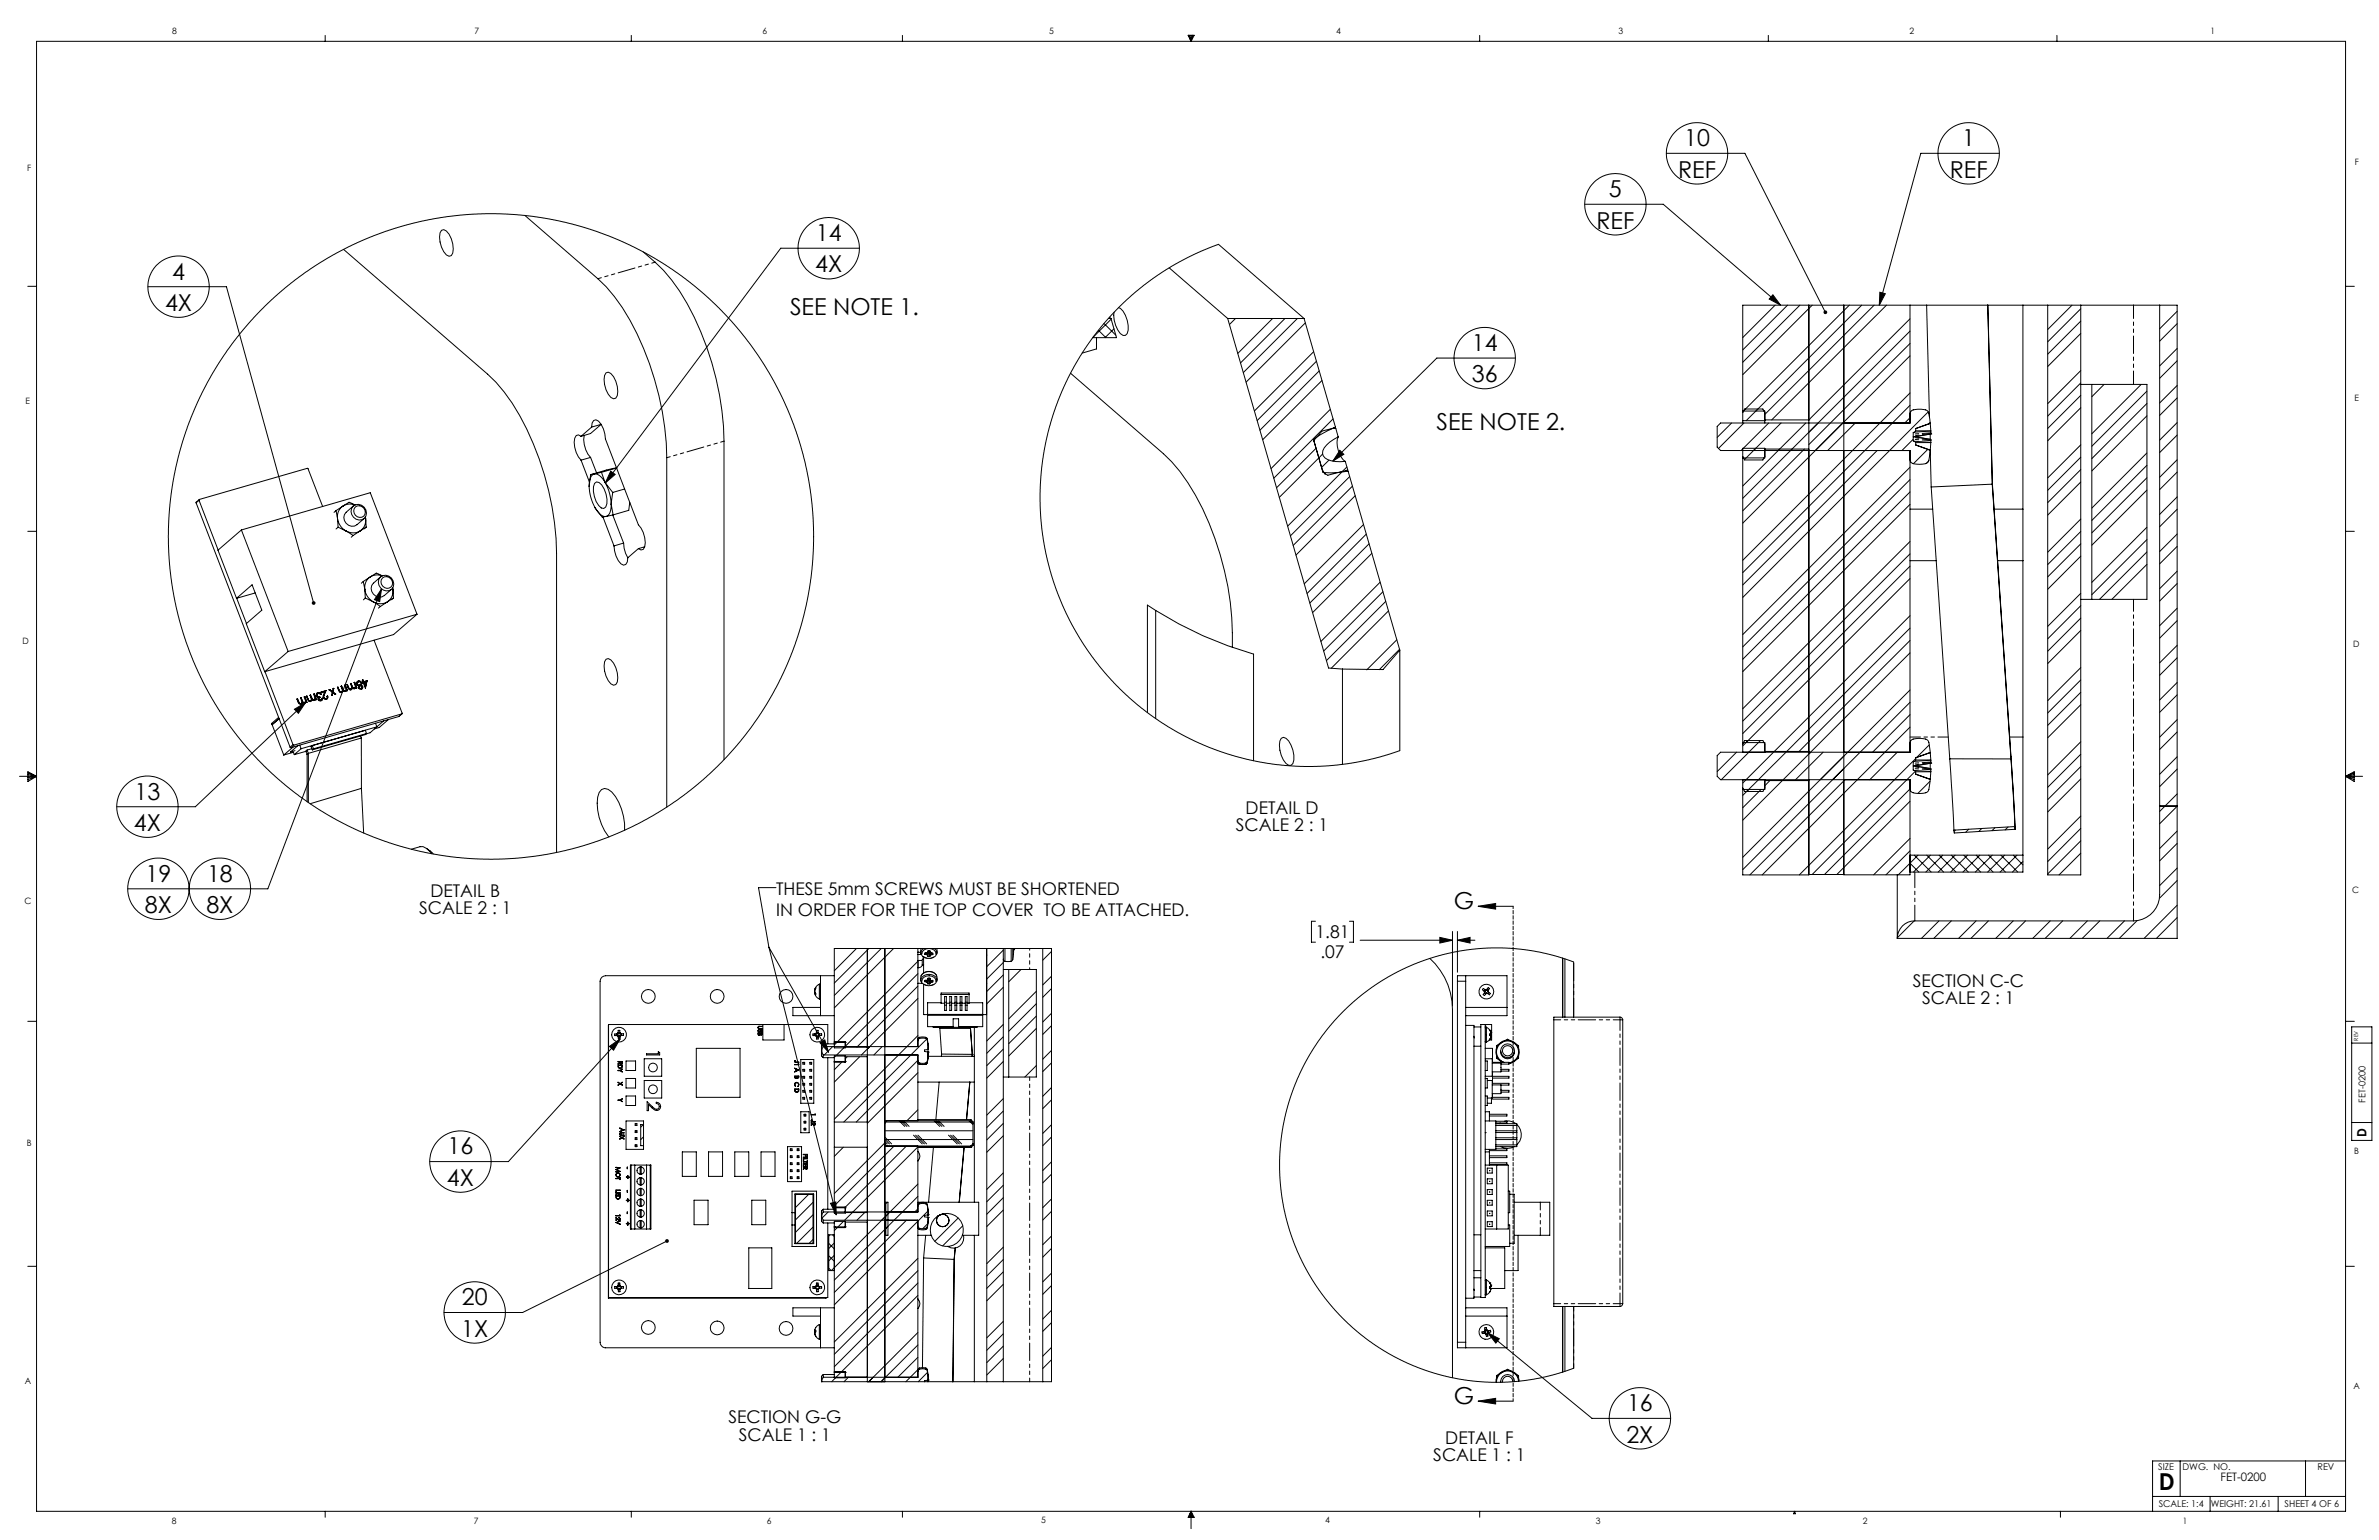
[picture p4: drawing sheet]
<svg xmlns="http://www.w3.org/2000/svg" width="864mm" height="559mm" viewBox="0 0 864 559" stroke-linecap="round" stroke-linejoin="round" font-family="sans-serif">
<defs><g id="words">
<g font-size="8.5">
<text x="611.4" y="53.1">10</text>
<text x="712.3" y="53.1">1</text>
<text x="609.2" y="64.5">REF</text>
<text x="707.8" y="64.5">REF</text>
<text x="584.1" y="71.5">5</text>
<text x="579.5" y="82.9">REF</text>
<text x="296.1" y="87.5">14</text>
<text x="62.5" y="101.4">4</text>
<text x="295.9" y="98.9">4X</text>
<text x="59.9" y="112.8">4X</text>
<text x="286.8" y="114.2">SEE NOTE 1.</text>
<text x="534.3" y="127.4">14</text>
<text x="534.3" y="138.7">36</text>
<text x="521.5" y="156.1">SEE NOTE 2.</text>
<text x="48.8" y="290.1">13</text>
<text x="48.6" y="301.5">4X</text>
<text x="52.8" y="319.9">19</text>
<text x="75.2" y="319.9">18</text>
<text x="527.8" y="330">G</text>
<text x="52.6" y="331.3">8X</text>
<text x="74.9" y="331.3">8X</text>
<text x="162.5" y="418.9">16</text>
<text x="162.2" y="430.3">4X</text>
<text x="167.6" y="473.7">20</text>
<text x="167.4" y="485">1X</text>
<text x="527.8" y="509.5">G</text>
<text x="590.6" y="512.1">16</text>
<text x="590.4" y="523.5">2X</text>
<text x="783.7" y="540.7">D</text>
</g>
<g font-size="6.4">
<text x="452.2" y="295.2">DETAIL D</text>
<text x="448.6" y="301.4">SCALE 2 : 1</text>
<text x="156.2" y="325.6">DETAIL B</text>
<text x="152.1" y="331.7">SCALE 2 : 1</text>
<text x="477.5" y="340.5">1.81</text>
<text x="479.3" y="347.6">.07</text>
<text x="694.4" y="358.3">SECTION C-C</text>
<text x="697.8" y="364.4">SCALE 2 : 1</text>
<text x="524.7" y="524">DETAIL F</text>
<text x="520.3" y="530.2">SCALE 1 : 1</text>
</g>
<g font-size="6.3">
<text x="281.7" y="324.9">THESE 5mm SCREWS MUST BE SHORTENED</text>
<text x="281.7" y="332.2">IN ORDER FOR THE TOP COVER TO BE ATTACHED.</text>
<text x="264.4" y="516.4">SECTION G-G</text>
<text x="268.2" y="522.7">SCALE 1 : 1</text>
</g>
<text font-size="4.7" x="859" y="412.4" transform="rotate(-90 859 412.4)">D</text>
<text font-size="4.2" x="806.1" y="537.5">FET-0200</text>
<g font-size="3.4">
<text x="858.7" y="400.1" transform="rotate(-90 858.7 400.1)">FET-0200</text>
<text x="783.5" y="533.3">SIZE</text>
<text x="792.3" y="533.3">DWG. NO.</text>
<text x="841.3" y="533.4">REV</text>
<text x="783.6" y="546.8">SCALE: 1:4</text>
<text x="802.5" y="546.9">WEIGHT: 21.61</text>
<text x="829.3" y="546.8">SHEET 4 OF 6</text>
</g>
<g font-size="3.2">
<text x="62.5" y="12.4">8</text>
<text x="172.3" y="12.3">7</text>
<text x="276.8" y="12.4">6</text>
<text x="380.9" y="12.4">5</text>
<text x="485" y="12.3">4</text>
<text x="587.5" y="12.4">3</text>
<text x="693.2" y="12.4">2</text>
<text x="802.4" y="12.4">1</text>
<text x="854.9" y="59.8">F</text>
<text x="9.9" y="62">F</text>
<text x="9.3" y="146.5">E</text>
<text x="854.7" y="145.5">E</text>
<text x="8.2" y="233.6">D</text>
<text x="854.3" y="234.9">D</text>
<text x="8.9" y="328.1">C</text>
<text x="853.9" y="324.1">C</text>
<text x="9.7" y="415.8">B</text>
<text x="854.6" y="418.6">B</text>
<text x="9" y="502">A</text>
<text x="854.3" y="503.9">A</text>
<text x="62.3" y="552.9">8</text>
<text x="172" y="552.9">7</text>
<text x="278.3" y="552.9">6</text>
<text x="377.9" y="552.8">5</text>
<text x="481" y="552.8">4</text>
<text x="579.3" y="552.8">3</text>
<text x="676.2" y="552.9">2</text>
<text x="792.4" y="552.8">1</text>
</g>
<text font-size="2" x="856" y="377.7" transform="rotate(-90 856 377.7)">REV</text>
</g></defs>
<g fill="none" stroke="#000" stroke-width=".36">
<path d="M13.3 15h838.2v533.4h-838.2zM118 12.8v2.2M229.2 12.8v2.2M327.6 12.8v2.2M431.3 12.8h2.2l-1.1 2.2zM431.5 12.8l.9 2.2M432 12.8l.4 2.2M432.7 12.8l-.3 2.2M433 12.8l-.6 2.2M537.1 12.8v2.2M641.9 12.8v2.2M746.7 12.8v2.2"/>
<path d="M604.9 55.6h28.5l29.2 57.7M725.8 55.6h-28.5l-15.1 55.1M190.5 78.2l26.5 22.9a68 68 0 0 1 16.6 25.3 108 108 0 0 1 8.4 39.7v126.8M575.3 74.1h28.5l42.6 36.6M124.7 90.5l52.3 45.3a68 68 0 0 1 16.6 25.2 107.5 107.5 0 0 1 8.4 39.7v108.6M160.3 83.6l.8-.3a7 7 0 0 1 3.4 7l-.1 1.5-.6 .9-.8 .3a7 7 0 0 1-3.4-7l.1-1.5zM233.5 91.4a62.3 62.3 0 0 1 18.5 23.7 108.2 108.2 0 0 1 10.8 45v115.6M312 90.1h-28.6l-63.7 85.1M424.4 97.2l21.3 18.4M10.1 103.9h3.2M53.7 104h28.5l31.6 114.8M398.7 119.8l2.7 2.7"/>
<path d="M400.8 117.4l4.3 4.2M402.3 115.6h1M402.8 115.1l.5 .5M403.3 115.6l2 6.9h-8.6M403.4 115.8l-6.6 6.6M404.4 119.3l-3.3 3.2M406 111.7a5.9 5.9 0 0 1 3.2 4.5 5 5 0 0 1-.7 5.5h-.8a9.1 9.1 0 0 1-3.3-8.4M445.7 115.6h27.7M445.7 115.6l36.6 126.8 5 .4M448.5 115.6l-2.2 2.2M462 115.6l-12.7 12.6M466.4 115.6l-16.1 16.1"/>
<path d="M471 115.6l-19.7 19.6M473.4 115.6l-31.1-26.9-10 4.2-9.1 5-8 5.6-8.6 7.6-4.5 4.7-3.9 4.7-3.6 4.9-3.1 4.8-2.5 4.4-3.4 7.1-2.4 6-2.2 6.9-1.2 5.2-1.2 6.6-.8 6.6-.3 9 .3 6.1 .7 6.1 1.2 6.6 1.6 6.5 2.1 6.7 2.4 6 3.2 6.5 3.1 5.3 6.9 9.8 4.4 5.1 4.5 4.6 4.4 3.9 5.4 4.2 6.3 4.3 5.1 2.9 6.2 3.1 6.8 2.7 6.1 2 5.7 1.4 7.7 1.4 6.4 .7 5.4 .2 8.9-.2 7.2-.8 7.2-1.4 11.4-3.3v-36.5M473.4 115.6l11.4 39.4M473.9 117.2l-21.6 21.5M643.6 107l2.8 3.7-4.2-2.2zM644.4 110.7l-11.8 11.8M648.9 110.7l-16.3 16.3M653.4 110.7l-20.8 20.7M656.6 110.7v206.8h-24v-31M657.9 110.7l-25.3 25.3M669.3 110.7v206.7h24v-34.5h-68.7l-1.2-1.2v-7.5l1.2-1.3h68.7v-109.4h-68.7l-1.2-1.3v-7.5l1.2-1.2h68.7v-42.8M671.3 110.7l-38.4 38.5"/>
<path d="M675.8 110.7l-38.4 38.5M680.3 110.7l-39.7 39.7M682.4 106l2 .6-2.2 4.1zM684.8 110.7l-41.7 41.7M693.3 115.7l-36.7 36.7M699.4 110.7l1 40.5M721.6 110.7l1.6 65M734.3 110.7v199.6M743.3 110.7v206.8h12v-206.8M752.2 110.7l-8.9 8.9M755.3 112l-12 12M755.3 116.5l-12 12"/>
<path d="M784 110.7v213.9a9.5 9.5 0 0 1-9.5 9.6h-79.4a6.3 6.3 0 0 0-6.4 6.3M784 110.7h-151.4v38.5M784 110.7h6.3v229.8h-101.6M790.3 113l-6.3 6.3M790.3 117.4l-6.3 6.4M851.5 103.9h3.1M220 135.3l.8-.3a7.1 7.1 0 0 1 3.5 7.1l-.2 1.4-.5 1-.9 .2a7 7 0 0 1-3.4-7l.2-1.5zM388.6 135.4l33.7 29.2a73.3 73.3 0 0 1 18.7 30.8 105.7 105.7 0 0 1 6.4 39.4M396.8 122.4l.1 .1M398 122.5v4.1l-5.2 1.5M476.8 127.6l-21.4 21.5M477.9 131.1l-21.5 21.5"/>
<path d="M478.9 134.6l-21.5 21.5M479.9 138.1l-21.5 21.5M550.1 129.9h-28.5l-37.8 37.4M693.3 120.2l-60.7 60.6M693.3 124.6l-36.7 36.7M693.3 129.1l-60.7 60.7M755.3 139.5h24.1v78h-24.1M755.3 134.5l-12 12M755.3 139l-12 12M755.3 121l-12 12M759.4 139.5v78M763.8 139.5l-4.4 4.5"/>
<path d="M777.3 139.5l-17.9 17.9M790.3 126.4l-6.3 6.4M790.3 130.9l-6.3 6.4M790.3 139.9l-6.3 6.3M210.9 158.3l-.9-.5-.8 .2a6.5 6.5 0 0 0 0 6.2l.8 1.6 .9 1.2M212.1 158a9.5 9.5 0 0 0 2.3 8M214.8 155l.1-1.5 .6-.9 .8-.3a7.2 7.2 0 0 1 3.5 7l11.9 31.1a9.3 9.3 0 0 1 2.3 8l-.5 1-.8 .2-1-.5M214.8 155l-3.9 3.3M214.8 155l3.4-1-3.8 3.3-3.5 1M482.9 148.5l-21.5 21.5M483.9 152l-21.5 21.5M484.6 155.2l-4.7 1.2-2.9 3.3 3.1 11.1 .9 1.1"/>
<path d="M484.6 155.2l.3 .3 .9 3M484.6 155.2l-.3 .1M484.8 155l-5.7 2.8-2.3 1.6 3.5 12.1 2.8 .1 6.3-.6M484.8 155l-.2 .2M485.8 158.5a11 11 0 0 0-5.6 5 2.59 2.59 0 0 0 1.7 3.3 12.7 12.7 0 0 0 6.5 .6M485.8 158.5a8.7 8.7 0 0 0 2.6 8.9M628.6 153.5l-5.2 5.2M632.6 152.6v.9M632.6 149.2v.4M632.6 149.6v3M632.6 149.2h8v3.4M632.6 152.6h8"/>
<path d="M632.6 149.6l.7-1.2h6.6l.7 1.2M633.1 153.5l-9.3 9.2M633.6 148.4l-.6 .7M638.1 148.4l-4.2 4.2M640.6 152.6v.9M640.6 152.4h16M642.1 153.5l-10.1 10M646.5 153.5l-13.2 13.3M655.5 153.5l-22.9 22.9M656.6 152.4h.1M673.5 153.5l-10 10M693.3 150.2a2.38 2.38 0 0 1 2.9-1.7 4.7 4.7 0 0 1 3.8 1l.7 4.1"/>
<path d="M693.3 142.6l-60.7 60.7M693.3 147.1l-60.7 60.7M693.3 151.6l-1.9 1.9M694.5 158.5h.8M694.5 159.4l-4.1 4.1M695.3 158.5l5.6 1M695.4 155.5v1l-.9 .5v3l.9 .5v1M700 149.4l-67.4 67.4M700.7 153.2l-.6 .6M700.7 153.6v.1M700.7 153.6l-5.3 1.9M700.7 153.7l.2 3.8"/>
<path d="M700.7 157.5v2M700.7 153.7l-5.3 1.8M700.9 159.5l-.2 3.8M700.9 157.5h.1M700.9 159.5h.1M700.9 157.5l-5.6 1M755.3 143.5l-12 12M755.3 148l-12 11.9M779.4 141.9l-20 20M779.4 146.4l-20 20M779.4 150.9l-20 20M790.3 153.4l-6.3 6.3"/>
<path d="M790.3 157.9l-6.3 6.3M790.3 144.4l-6.3 6.3M210.9 167l3.1 8.1M213.9 176.5a17.1 17.1 0 0 0 2.1 7.6M214.4 166l2.2 5.6M214.4 166l-3.5 1M214.4 172.2l-.5 4.3M215.8 172a4.1 4.1 0 0 0-1.9 4.5M215.8 172a4.7 4.7 0 0 1 3.9 3.2M215.8 172l-1.4 .2M215.8 175.4l.7-.5 1 .2a8.5 8.5 0 0 1 2.4 8.9l-.7 .5-.9-.2a8.8 8.8 0 0 1-2.5-8.9zM218.3 171.4l1.4 3.8"/>
<path d="M218.3 171.4l-2.5 .6M219.7 175.2a17.5 17.5 0 0 1 2.2 7.8M219.7 175.2l2.7 3.5M221.7 171l1.6 1.2-3.6 3zM222.4 178.7l-.5 4.3M223.8 169.8l-5.5 1.6M224 169.8l-3.9 .8-5.7 1.6M226.7 177.4l-4.3 1.3M477.7 162.7l-14.3 14.3M480.1 170.6l.9 1.3M480.1 164.7l-15.7 15.8M482.4 167l-2.7 2.6"/>
<path d="M486.4 163.4l1.4 1.5-4 2.4zM487.1 171.3l-19.7 19.6M488.4 167.4l.8 3.2-7.2 1.8-1-.5M488.7 170.7l.7 .3M488.9 169.4l-1.6 1.7M489.4 171l18.7 64.9M489.9 172.9l-21.4 21.5M491 176.4l-21.6 21.5M491.9 179.9l-21.4 21.5M632.6 165.7v.5M632.6 165.7v-3h8v3.5h-8M632.6 166.2v103.3"/>
<path d="M632.6 165.7l.7 1.2h6.6l.7-1.2M640.6 162.9h16M655 162.9l-22.4 22.4M681.4 163.5l-48.8 48.8M693.3 169.5l-60.7 60.8M693.3 174l-60.7 60.7M693.3 178.5l-60.7 60.7M695.4 161.5l5.3 1.9M695.4 161.5l5.3 1.8M699.8 163.1l-5.2 5.1M700.1 167.3l-.9 .9M700.7 163.4l-.2 1.8a2.64 2.64 0 0 1-2.6 3.2l-.6 .1a4.2 4.2 0 0 1-3.8-1.1l-.2-.6"/>
<path d="M700.7 163.3v.1M700.7 163.2l.3 13.5M701 176.7l6.8 98.6M723.2 175.7l-22.2 1M723.2 175.7l6.8 99.7M755.3 161.4l-12 12M755.3 165.9l-12 12M755.3 170.4l-12 12M755.3 174.9l-12 12M779.4 164.4l-20 20M779.4 168.8l-20 20M779.4 173.4l-20 20"/>
<path d="M779.4 177.8l-20 20M790.3 166.8l-6.3 6.4M790.3 171.3l-6.3 6.4M10.1 192.8h3.2M72.3 181.3l-1.1 1.1 34.1 88.8 .3 .1 39.2-11.3 1.1-1M87.6 192.3l46.8-13.5 17 44.1M87.6 192.3l17 44.1M87.6 192.3l-8.5 7.3 6.8 17.5M117.1 183.8l-5.4-13.9-39.3 11.3-.2 .3 7 18.1M122 185.3l.5 2.8M122 185.3l-.8 .6M122.5 188.1a6.2 6.2 0 0 0 3.1 4.6"/>
<path d="M122.5 188.1l.2 3.2M122.7 191.3l2.9 1.4M122.7 191.3l-.7 .6M124.5 183.6a4.5 4.5 0 0 0-2 4.5M124.5 183.6l2.2-1.4 2.1 1-1.8-.3zM124.5 183.6l-2.5 1.7M125.6 192.7l2.6 1.6M128.2 183.7a2.94 2.94 0 0 1 4.3 .7 2.94 2.94 0 0 1-1.1 4.2 3.1 3.1 0 0 1-3.4-1.3 3.1 3.1 0 0 1 .2-3.6zM128.2 194.3l-.7 .6M128.3 183.6l-2.6 2.3a3 3 0 0 0-.1 4 3 3 0 0 0 4 .5l2.6-2.3M129 184a2.21 2.21 0 0 1 3.2 .5 2.21 2.21 0 0 1-.8 3.2 2.31 2.31 0 0 1-2.6-1 2.31 2.31 0 0 1 .2-2.7zM130.7 192.7a5.1 5.1 0 0 1-5.1 0"/>
<path d="M130.7 192.7l-2.5 1.6M132.6 187.6l.1 .5M132.7 188.1a4.6 4.6 0 0 1-2 4.6M132.7 188.1l.2 3.2M132.9 191.3l-2.2 1.4M132.9 191.3l-.7 .6M216 184.1a4.7 4.7 0 0 0 4 3.3M216 184.1l2.6 3.5 1.4-.2M218.9 187.6l4 10.5M221.9 183a4 4 0 0 1-1.9 4.4M221.9 183l.7 3.8M222.4 186.9l4 10.2"/>
<path d="M222.6 186.8l-2.6 .6M222.9 198.1a9.9 9.9 0 0 0 2.5 6.5l.9 .5 .9-.3 .5-.9 .2-1.5M226.4 197.1l.7 3.7 .8 1.6M226.4 197.1l-3.5 1M228.6 182.3l-.4 2.9-5.6 1.6M231.7 199.1l-3.8 3.3M234 198.4l-2.3 .7M495 190.3l-21.5 21.5M496 193.8l-21.5 21.5M497 197.3l-21.5 21.5M693.3 184.7h8.3M693.3 196.5l-60.7 60.7"/>
<path d="M693.3 183l-60.7 60.7M723.9 184.7h10.4M755.3 188.3l-12 12.1M755.3 192.9l-12 12M755.3 197.3l-12 12M779.4 191.3l-20 20M779.4 195.8l-20 20M790.3 180.3l-6.3 6.4M790.3 184.8l-6.3 6.3M790.3 193.8l-6.3 6.3M790.3 198.3l-6.3 6.3M851.5 192.8h3.1"/>
<path d="M85.9 217.1l5.6-4.9 3.5 9.2-5.6 4.9 6.7 17.4M85.9 217.1l3.6 9.1M92.6 215.2l-6.7 1.9M131.9 211l.5 2.9M131.9 211l-.7 .6M132.4 213.9a6 6 0 0 0 3.1 4.5M132.4 213.9l.2 3.1M132.6 217l2.9 1.4M132.6 217l-.7 .7M134.4 209.3a4.6 4.6 0 0 0-2 4.6M134.4 209.3l2.2-1.3 2.1 1-1.8-.4zM134.4 209.3l-2.5 1.7"/>
<path d="M135.5 218.4l2.6 1.7M138.1 209.4a2.94 2.94 0 0 1 4.3 .7 2.94 2.94 0 0 1-1.1 4.2 3.1 3.1 0 0 1-3.4-1.3 3.1 3.1 0 0 1 .2-3.6zM138.2 209.3l-2.6 2.3a3 3 0 0 0-.1 4 3 3 0 0 0 4 .5l2.6-2.2M138.5 213.7l-.7 4.6-1.9-.7zM138.5 213.7l-41.3 108.8h-50.8M138.9 209.7a2.2 2.2 0 0 1 3.2 .6 2.2 2.2 0 0 1-.8 3.1 2.31 2.31 0 0 1-2.6-1 2.31 2.31 0 0 1 .2-2.7zM140.7 218.4a5.1 5.1 0 0 1-5.2 0M140.7 218.4l-2.6 1.7M142.5 213.3l.1 .5M142.6 213.3v.5M142.6 213.8a4.6 4.6 0 0 1-1.9 4.6M142.6 213.8l.2 3.2"/>
<path d="M142.8 217l-2.1 1.4M142.8 217l-.7 .6M498 200.8l-21.5 21.5M501 211.2l-21.5 21.6M502 214.7l-21.5 21.5M503 218.2l-21.5 21.5M693.3 203.4h9.6M693.3 201l-60.7 60.7M693.3 205.5l-60.7 60.7M693.3 209.9l-60.7 60.8M725.1 203.4h9.2M755.3 201.8l-12 12"/>
<path d="M755.3 215.3l-12 12M755.3 219.8l-12 12M779.4 200.3l-17.3 17.2M779.4 204.8l-12.8 12.7M790.3 207.3l-6.3 6.3M790.3 211.7l-6.3 6.4M104.6 236.4l-8.5 7.3M135.8 232.3l10.2 26.5-.1 .2-39.4 11.4-10.3-26.7M138.1 220.1l-.7 .6M151.4 222.9l-46.8 13.5M151.4 222.9l-8.5 7.4-46.8 13.4M220 239.2l.8-.2a7 7 0 0 1 3.5 7l-.2 1.5-.5 .9-.9 .2a7 7 0 0 1-3.4-6.9l.2-1.6z"/>
<path d="M419.5 221.5a136.2 136.2 0 0 0 35.5 15.8v38.7M419.5 221.5v39.2M419.5 221.5l-3-1.9v39M504 221.7l-20.8 20.8M507 232.2l-10.9 10.9M508 235.6l-7.3 7.4M508.1 235.9l-6.1 7.1-14.7-.2M693.3 223.4l-49.2 49.3M693.3 227.9l-44.7 44.8M693.3 232.4l-40.2 40.3M693.3 236.9l-36.7 36.7M755.3 224.3l-12 12"/>
<path d="M755.3 228.8l-12 12M790.3 234.2l-6.3 6.3M790.3 220.7l-6.3 6.3M790.3 225.2l-6.3 6.4M790.3 238.7l-6.3 6.3M106.9 257.4l4-2.4-2.6 3.8zM107.8 253.6l.9 1.9 .6 .1 .4-.8M108 253.6l-.2 .1M108 253.6l.4 1.1M108 253.6h-.2M108 253.6h.1M108.4 254.7l.3 .5 .4 .1"/>
<path d="M108.4 254.7l.3 .5 .5 .1M109.1 253.3a1.62 1.62 0 0 1 .4 1.8l-.3 .2M109.2 255.3h-.1M109.3 253.2l-.2 .1M109.3 253.2l.4 1.1M109.3 253.2l.4 1M109.3 253.2h.1M109.7 254.3l.4 .6h.4M109.7 254.2l.4 .6 .4 .1M109.7 254.8l.6 .4 .6-.2M109.7 254.8l-.5 .8M110.5 254.9h.1"/>
<path d="M110.6 252.8l-.2 .1M110.6 252.8l.8 2.1h-.2l-.1-.3M110.6 252.8h.1M110.7 252.8l-.3 .1 .5 1.5-.4 .5M110.9 255l-40 37.7h-28.5M111.1 254.6l-.2 .4M111.1 254.6h.1M111.2 252.7l.7 1.7 .7 .2M111.4 252.6l.7 1.6 .5 .1M111.4 252.6l-.2 .1M111.4 252.6h.1M112.7 252.2l-.2 .1a1.62 1.62 0 0 1 .4 1.8l-.3 .2"/>
<path d="M112.7 252.2l.5 1.1M112.7 252.2h.1M113.1 253.3l.4 .6h.4M113.2 253.3l.3 .6h.4M113.2 253.9l-.6 .7M113.2 253.9l.5 .3 .6-.2M113.9 253.9h.1M114.1 251.8l.8 2.1h-.3l-.1-.3M114.1 251.8l-.3 .1M114.1 251.8h.1M114.1 251.8l-.3 .1 .5 1.5-.4 .5M114.5 253.6l-.2 .4"/>
<path d="M115 252.5l.5 .4 .5-.1M115 252.4l.5 .4h.6M115 252.4v.1M115.1 251.8l-.1 .7M115.2 251.8h-.1M115.3 251.4l-.4 .3M115.3 251.4l.8 .1 .4 .5M115.4 251.4l.7 .1 .5 .5h-.3a.69 .69 0 0 0-.8-.3 .69 .69 0 0 0-.5 .7M115.4 251.4a.91 .91 0 0 0-.7 .9 .91 .91 0 0 0 .8 .9 .81 .81 0 0 0 .6 1.2 .81 .81 0 0 0 .9-1M115.4 251.4h-.1M115.6 253.8l.7 .3M115.7 253.8l.7 .2"/>
<path d="M115.7 253.8h-.1M115.8 253.3l-.2 .5M115.8 253.3h.1M116.1 252.8l.1 .3-.5 .7M116.1 252.8h-.1M116.4 254l-.1 .1M116.5 251.1l.1 .3 1.3-.3-.4 .9a.94 .94 0 0 0 .2 1.6 .94 .94 0 0 0 1.3-1M116.6 253.9l-.3 .2M117 253.4l-.3 .8M117 253.4l-.3 .1M117 253.4l-.6 .6M117 253.4h.1"/>
<path d="M117.5 253.1l.8 .4M117.5 253.1h.1M117.6 253.1l.8 .4M117.7 252.1l-.1 1M118.3 250.6l-.8 2.5M118.3 250.6l-1.8 .5M118.4 253.5h-.1M119 252.6l-.6 .9M119 252.6l-.3 1M119.7 250.2l.9 .7M119.7 250.2l-.3 .1 1.2 .9-.3 1.1 .3-.1 .2-.8M119.7 250.2h.1"/>
<path d="M120.6 250.9v.1M120.8 251.1l1 .8M120.8 251.4h.1M120.8 251.1h.1M120.9 251.1l1 .7-.3 .2-.8-.6M120.9 249.9l-.3 1M121.1 249.8l-.2 .1M121.1 249.8l-.3 1.3M121.2 249.8l-.3 .1M121.2 249.8l-.3 1.3M121.2 249.8h-.1M122.7 249.4l.7 1.6h.5"/>
<path d="M122.7 249.3l.7 1.6 .5 .1M122.7 249.3l-.2 .1 .7 1.7 .7 .2 .6-.7M122.7 249.3v.1M123.8 249l.5 1.5-.4 .5M124 249l.4 1M124 249l-.2 .1M124 249h-.2M124 249h.1M124.4 250l.2 .5 .6 .1M124.4 250l.3 .5 .5 .1M124.4 250.6l-.5 .7M124.5 250.6l.5 .3 .6-.2"/>
<path d="M124.5 250.6h-.1M125.3 248.6l-.2 .1M125.3 248.6l.8 2M125.3 248.6h-.2l.5 1.5-.4 .5M125.3 248.6l.9 2-.3 .1-.1-.4M125.3 248.6h.1M125.8 250.3l-.2 .4M125.9 248.4l.7 1.7 .8 .2M126.1 248.4h-.2M126.1 248.4l.4 1.1M126.1 248.4l.4 1M126.1 248.4h.1"/>
<path d="M126.5 249.5l.3 .5h.5M126.5 249.4l.3 .5 .5 .1M127.4 248l.7 1.6 .5 .1M127.4 248l-.2 .1M127.5 248l.6 1.5 .5 .2M127.5 248h-.3a1.62 1.62 0 0 1 .4 1.9l-.3 .1M127.5 248h-.1M127.8 249.6l-.4 .7M127.8 249.6l.6 .3 .6-.2M127.8 249.6l-.5 .7M128.6 249.7h.1M128.8 247.6h-.3l.5 1.5-.4 .6"/>
<path d="M128.8 247.6l.7 2-.2 .1-.1-.4M128.8 247.6l-.2 .1M129.2 249.3l-.2 .4M129.7 248.2l.4 .4h.5M129.7 248.2l.2-.7 .7-.1 .5 .6-.5 .6M129.7 248.2h.1M129.9 247.6l-.2 .6M129.9 247.6h-.1M130 247.2l-.4 .2M130 247.2a.95 .95 0 0 1 1.2 .6M130 247.2a.88 .88 0 0 0-.2 1.5l.5 .2a.78 .78 0 0 0 .5 1.2 .78 .78 0 0 0 .9-1M130 247.2a.95 .95 0 0 1 1.3 .6"/>
<path d="M130 247.2h.1M130.4 249.6l.6 .2M130.4 249.5a.49 .49 0 0 1 .3-.6 .49 .49 0 0 1 .6 .3 .49 .49 0 0 1-.2 .6M130.4 249.5l.7 .3M130.4 249.5v.1M130.5 249.1l-.1 .5M130.5 249v.1M130.6 248.6h.1M130.8 248.5l-.2 .1M130.8 248.5h.1M131 248.7l.6 .5M131.1 248.7l.6 .4"/>
<path d="M131.1 249.8h-.1M131.1 248.7h-.1M131.2 247.8l-.2 .9M131.2 249.7l-.2 .1M131.3 247.8l-.2 .9M131.3 247.8h-.1M131.3 249.7h-.1M131.5 246.8l.3 .6M131.6 249.2l-.2 .7M131.7 249.1l-.1 .1M131.7 246.8h-.2M131.7 246.8l.3 .6"/>
<path d="M131.8 246.7l.2 .7M131.8 246.7l-.3 .1M131.8 247.4l-.1 .1M131.8 246.7l-.1 .1M132.1 247.6v.1M132.1 247.6l.8-.2-.4 1.5zM133.2 247l-.6 2.7-.7-2-.3 .1-.2-.3 .4-.1M133.2 247l-1.2 .4M133.2 247v.1M487.3 242.8v34.6M693.3 250.4l-32.5 32.5M693.3 254.8l-28 28.1"/>
<path d="M693.3 259.3l-13.5 13.6M755.3 242.3l-12 11.9M755.3 246.7l-12 12M755.3 251.2l-12 12M755.3 255.7l-12 12M790.3 247.7l-6.3 6.3M790.3 252.1l-6.3 6.4M101.1 260.3l-2.5 2.2 4.4 11.5M101.3 260.8l-2.5 2.2M106.4 271.1l-3.4 2.9M106.8 273.8l-.3-.9-3.5 1.1M108.1 270.6l-2.7 2.3 1.7-.5"/>
<path d="M108.8 270.4l.5 1.3M109.3 271.7l-2.5 2.1M111.1 272.6l-4.3 1.2M111.5 273.8v17.1M111.5 272.2l.4 1.2M111.5 272.2l-.5 .4 .5 1.2M111.9 273.4v17.8M111.9 273.4l-.4 .4M113.2 271.7l-1.7 .5M113.4 270.5l.4 1.2M113.4 270.5l-.5 .4 .5 1.2M113.8 271.7l-.4 .4"/>
<path d="M130.9 267.1l.3 .7M131.2 267.8l-19.3 5.6M131.2 267.8v18.3M133.1 266.2l-.5-1.2-19.2 5.5M133.1 266.2l-19.3 5.5M133.1 266.2l-.5 .4-19.2 5.5M136.3 262.4l.5 1.3-27.5 8M139.3 261.6l-5 4.3-1.4 .4M141 261.1l-3.3 2.9-1.7 .5M465.1 267.9l.8-.4a5.7 5.7 0 0 1 3.4 4.7 5 5 0 0 1-.6 5.5h-.9a8.5 8.5 0 0 1-2.7-9.8zM630.4 272.9l-7 7.1M632.6 269.5v.4"/>
<path d="M632.6 269.9v3M632.6 269.5h8v3.4M632.6 269.9l.7-1.2h6.6l.7 1.2M639.1 268.7l-14.3 14.2M640.6 272.7h16M643.8 272.9l-11.2 11.2M648.3 272.9l-14.3 14.3M657.3 272.9l-10 10M661.8 272.9l-10 10M669.3 274.4l-36.7 36.7M669.3 278.8l-36.7 36.8M688.7 272.9l-10 10"/>
<path d="M693.3 269.7a2.38 2.38 0 0 1 2.9-1.8 4.7 4.7 0 0 1 3.8 1l.7 4.1M693.3 263.8l-53.6 53.7M694.5 277.9h.8M695.3 277.9l5.6 1-.2 3.9M695.3 279.9l-37.5 37.4M695.4 275v.9l-.9 .5v3l.9 .6v.9M695.4 275.2l-42.2 42.3M700.3 270.3l-4.4 4.5M700.7 273v.1M700.7 273l-5.3 2M700.7 273.1l.2 3.8M700.7 277v1.9"/>
<path d="M700.7 273.1l-5.3 1.9M700.9 276.9h.1M700.9 276.9l-5.6 1M707.8 275.3l1.5 25.9M707.8 275.3l22.2 .1M730 275.4l1.4 24.5M730 274.5l1.5 26.4M755.3 269.2l-12 12M755.3 273.7l-12 12M755.3 278.2l-12 12M790.3 261.1l-6.3 6.4M790.3 265.6l-6.3 6.4"/>
<path d="M790.3 274.6l-6.3 6.4M790.3 279.1l-6.3 6.3M7.1 281.7h6.2M10.1 280l3.2 1.7-3.2 1.9zM10.1 280.5l3.2 1.2M10.1 281.1l3.2 .6M13.3 281.7l-3.2 1.2M13.3 281.7l-3.2 .5M131.2 286.1l-18.6 5.5M131.2 286.1l.8 16.2M632.6 286v.5M632.6 286l.7 1.2h6.6l.7-1.2"/>
<path d="M632.6 282.9v3.1M634.8 286.5l-2.2 2.1M639.3 286.5l-6.7 6.6M640.6 282.9v3.6h-8M640.6 283.2h16M642.5 283.2l-1.9 1.9M647 283.2l-14.4 14.4M669.7 282.9l-34.5 34.6M693.3 286.3l-31 31M693.3 290.8l-26.5 26.5M695.4 280.9l5.3 1.9M700.6 283.5l-4.4 4.4"/>
<path d="M700.7 282.8h.1M700.7 282.8l-.2 1.9a2.67 2.67 0 0 1-2.6 3.2h-.6a4.2 4.2 0 0 1-3.8-1.1l-.2-.6M731.4 299.9l-22.1 1.3M731.4 299.9l.1 1M755.3 296.1l-12 12M755.3 282.6l-12 12M784 292.5h6.3M790.3 288.1l-6.3 6.3M790.3 292.6l-6.3 6.3M851.5 281.7h6.1M851.5 281.7l3.1 .5M851.5 281.7l3.1 1.2"/>
<path d="M851.5 281.7l3.1-1.7v3.6zM854.6 281.1l-3.1 .6M854.6 280.5l-3.1 1.2M149.3 308.2l3.2-1a4.6 4.6 0 0 1 4.1 2.6M154.8 307.8l2.5 2.1M226.7 301.3a20.4 20.4 0 0 0-4.6-13.9l-1.3-1-1.3-.3-1.1 .4a8.4 8.4 0 0 0-1.4 7.4 19.7 19.7 0 0 0 4.1 9.8M656.6 317.3h12.7M688.7 317.4v23.1M693.3 310.3h41M693.3 304.2l-13.1 13.2M693.3 308.8l-8.7 8.6M693.3 313.2l-4.2 4.2"/>
<path d="M693.3 313.2l3.3 3.2M694.9 310.3l6.1 6.1M696.2 310.3l-2.9 2.9M699.4 310.3l6.2 6.1M700.8 310.3l-6.2 6.1M703.9 310.3l6.1 6.1M705.2 310.3l-6.1 6.1M708.4 310.3l6.1 6.1M709.7 310.3l-6.1 6.1M709.9 301.2l-.6 .5M712.9 310.3l6.1 6.1M714.2 310.3l-6.1 6.1"/>
<path d="M714.7 300.9l-1.1 1.1M717.4 310.3l6.1 6.1M718.7 310.3l-6.1 6.1M719.4 300.6l-1.1 1.1M721.9 310.3l6.1 6.1M723.2 310.3l-6.1 6.1M724.2 300.4l-1.1 1M726.3 310.3l6.2 6.1M727.7 310.3l-6.2 6.1M728.9 300.1l-1 1M730.8 310.3l3.5 3.5M731.5 300.9l-22.1 1.4-.1-1.1"/>
<path d="M732.2 310.3l-6.1 6.1M734.3 310.3v6.1h-41M734.3 312.6l-3.8 3.8M755.3 300.6l-12 12M755.3 305.1l-12 12M755.3 309.6l-7.8 7.9M790.3 301.6l-6.3 6.3M790.3 315l-6.3 6.3M790.3 306l-6.3 6.4M790.3 319.5l-6.4 6.4M281.7 322.1h-6.4l3.8 21.6M477.5 334.3h-1.4v7.6h1.4"/>
<path d="M489.9 334.3h1.4v7.6h-1.4M527.3 338v27M529.1 338v14.8M536.6 328.9l6.3-1.1v2.1zM536.6 328.9h12.7M694.9 334.2l-6.2 6.1M703.9 334.2l-6.4 6.3M708.3 334.2l-6.3 6.3M717.3 334.2l-6.3 6.3M721.8 334.2l-6.3 6.3M730.8 334.2l-6.3 6.3M735.3 334.2l-6.4 6.3"/>
<path d="M744.3 334.2l-6.4 6.3M748.8 334.2l-6.4 6.3M757.7 334.2l-6.3 6.3M762.2 334.2l-6.3 6.3M771.2 334.2l-6.3 6.3M775.8 334l-6.5 6.5M790.3 328.5l-12 12M790.3 333l-7.5 7.5M279.1 343.7l21.7 38.1M279.1 343.7l24.5 97.1M295.7 359.8v.1M295.7 359.9l.1 .4"/>
<path d="M295.7 359.9h.1M295.8 359l.3-.6-.4 1.2 .4 .9M295.8 359v.2M295.8 359h.1M297.4 357.1a2.91 2.91 0 0 0-1.7 2M297.4 357.1l.5 .3M297.4 357.1v5.4M297.9 354v11.5M297.9 354h5M297.9 354h-78a2.02 2.02 0 0 0-2.1 2.1v130.9a2.02 2.02 0 0 0 2.1 2.1h78M310.9 344.2l-8 8M314.9 344.2v157.2"/>
<path d="M315.4 344.2l-12.5 12.5M319.9 344.2l-17 17M321.2 344.2v157.2M324.4 344.2l-21.5 21.5M333.2 346.4h1.2M333.2 344.2v35.6h-34.4M333.2 348.5h1.3M333.2 345.5h.1M333.2 356.8h1.6M333.2 351.2h.1M333.2 348.8l-29.1 29.2M333.2 353.3l-26.9 26.9"/>
<path d="M333.2 357.8l-22.2 22.2M333.3 345.5l1 .3M334.4 344.2v2.1M334.4 356.1l-.2-1a2.8 2.8 0 0 1 3.6-2.6 2.62 2.62 0 0 1 2.2 3.6M334.4 345.2a2.45 2.45 0 0 0 3.3 2.6 2.2 2.2 0 0 0 2.3-2.6M334.4 355.1a2.22 2.22 0 0 0 2.7 2.6 2.29 2.29 0 0 0 2.9-2.6M334.8 350.1a1.39 1.39 0 0 1-1.5 1.1M334.8 348.1v2M334.8 350.1h.5M335.1 347.1l.1 .4M335.2 347.5l-.2 .6M335.2 347.5v.4"/>
<path d="M335.2 347.2l.1 5.9M335.3 357.2v10.9l1.4 .1M335.8 346.4h.5M335.8 356.2l.5 .1M336 345.8l-.2 .6M336 355.7l-.2 .5M336.3 346.4h.1M336.3 356.3h.1M336.4 346.4l.3 .1M336.4 356.3l.3 .1M336.7 345.8h-.3a.43 .43 0 0 0-.5 0 .43 .43 0 0 0-.1 .6M336.7 355.7h-.3a.4 .4 0 0 0-.5 0 .4 .4 0 0 0-.1 .5"/>
<path d="M336.7 345.7v.1M336.7 355.6v.1M336.8 347.1h.7M336.8 356.6v.4M336.8 357h.7M336.8 346.7h.1M336.8 346.7v.4M336.8 345.5a.4 .4 0 0 1 .4-.5 .4 .4 0 0 1 .4 .5M336.8 345.5l-.1 .2M336.8 355.4a.4 .4 0 0 1 .4-.4 .4 .4 0 0 1 .4 .5M336.8 355.4l-.1 .2M336.9 345.1l-.1 .4"/>
<path d="M336.9 355l-.1 .4M337.1 345.2h.1M337.1 345.3h.1M337.1 355.1h.1M337.1 345.3l-.3 1.8M337.1 355.1l-.3 1.9M337.2 345.3h.1M337.2 345.3l.3 1.8M337.2 355.1l.3 1.9M337.3 355.1h-.1M337.3 345.1v.1M337.3 355v.1"/>
<path d="M337.5 345.1l.1 .4M337.5 355l.1 .5M337.6 356.7l-.1 .3M337.6 356.6v.1M337.6 345.5l.4 .4M337.6 345.5h.1M337.6 355.5l.4 .3M338 345.9h.1M338 355.8h.1M338.1 345.9a.38 .38 0 0 1 .5-.1 .38 .38 0 0 1 0 .6M338.1 355.8a.38 .38 0 0 1 .5-.1 .38 .38 0 0 1 0 .6M338.4 345.9l.2 .5"/>
<path d="M338.4 355.7l.2 .6M338.6 346.4l-.9 .1-.2 .6M338.6 356.3l-1 .3M340 344.2v2.1M358.1 344.2v23.9l-1.4 .1M358.1 346.6h.1M358.1 350.1h.1M358.1 356.8h.1M358.2 344.2v157.2M364.2 344.2h-61.3v33.8M364.2 344.2h3.7M364.2 351.8h12v39h-12"/>
<path d="M364.2 344.2v157.2M364.2 344.8l-6 6M364.2 349.2l-6 6M364.2 353.8l-6 6M364.2 358.2l-6 6M366.2 351.8v39M367.9 344.2l.1 .2M367.9 344.2h10.6M368 345l-.1 1.3a2.66 2.66 0 0 1-.9 2.5h-2.2l-.6-.7M368 344.4h.1M368 344.4v.2M368 344.6h.1"/>
<path d="M368 344.6v.3M368 344.9v.1M370.6 351.8l-4.4 4.4M376.2 359.7l-10 10M378.5 344.2h3.2v157.2h-3.2M378.5 344.2v157.2M381.7 354.2l-3.2 3.2M381.7 358.7l-3.2 3.2M381.7 345.2l-3.2 3.2M493.7 341.2h33.6M519 347.8a24.9 24.9 0 0 1 8.3 18.5v133.6M522.7 340.1l4.6 1.1-4.6 1z"/>
<path d="M529.1 341.2l4.5-1.1v2.1zM529.1 341.2h6.3M532.1 354v135.1M532.1 354h-3v135.1h3M532.1 354h15v11.5M538.7 359.6l.2 .3M538.7 359.6l.4 .3M538.9 359.9l-.1 .4M539.1 359.1l.4 .1M539.1 359.1l-.1-.1a.41 .41 0 0 0-.5-.3 .41 .41 0 0 0-.3 .5 .41 .41 0 0 0 .5 .3v.1M539.1 359.1l.4 .3M539.1 359.1l-.4 .5"/>
<path d="M539.1 359.9h-.2M539.1 359.9l-.3 .4M539.5 359.2v.2M539.5 359.3v.1M539.8 359l.1-.1a.4 .4 0 0 1 .3-.4 .4 .4 0 0 1 .4 .3 .4 .4 0 0 1-.3 .4v.1M539.8 359l-.3 .2M539.8 359l-.3 .3M539.8 359l.5 .3M540 359.7l.4 .3M540.2 359.7l.2 .3M540.2 359.7h-.2M540.3 359.3l-.1 .4"/>
<path d="M540.3 359.3l-.3 .4M567.3 347.7v21.4M568.1 347.9v21.2M10.1 370.6h3.2M220.8 372.1v99h79.1v-.3M221.2 379.7l3.9-2.7-2.4 4.1zM223.9 375.2a.48 .48 0 0 0-.7-.1 .48 .48 0 0 0 0 .7l.7-.1M223.9 375.7l.4 .2M223.9 375.7l.5 .1M223.9 375.2v.5M224.3 375l-.4 .2M224.3 375l.1 .1"/>
<path d="M224.3 375.9l.1 .4M224.4 374.6l-.1 .4M224.4 375.1l-.5 .1M224.4 374.6h.6M224.4 374.6v.5M224.4 375.8l-.1 .1M224.4 376.3a.49 .49 0 0 0 0 .6 .49 .49 0 0 0 .7 .1M224.4 376.3h.6M224.4 375.8v.5M225 374.6l.2 .4M225 374.6a.48 .48 0 0 0 .1-.7 .48 .48 0 0 0-.7 0v.7M225 374.6v.5"/>
<path d="M225 376.3l.1 .7M225 375.7h.6M225 375.1h.5M225 375.7v.6M225 375.7l.2 .2M225.1 377l-40.6 44.5h-28.5M225.2 375l.3 .1M225.2 375.9l-.2 .4M225.2 375l-.2 .1M225.5 375.1h.1a.4 .4 0 0 1 .6 .1 .4 .4 0 0 1 0 .5 .4 .4 0 0 1-.6 0M225.5 375.1l.1 .6M225.6 375.7l-.4 .2"/>
<path d="M275.2 374.8h1.5l-.2 .8-.5-.2a.42 .42 0 0 1-.5 .3 .42 .42 0 0 1-.3-.5zM275.2 373.7h.3l-.2 .5a.48 .48 0 0 0 .6 .1 .48 .48 0 0 0 .3-.5 .33 .33 0 0 1 .5 .1 .33 .33 0 0 1-.3 .4l.1-.4h-.3a.51 .51 0 0 1-.6 .6 .51 .51 0 0 1-.4-.8zM275.3 372.5l1.4-.1-.9 .1a.37 .37 0 0 0-.5 .2 .37 .37 0 0 0 .3 .5l1.1 .1-1.4-.1zM275.3 374.9h.6l-.1 .6h-.4zM276 374.9h.5v.5h-.4zM276.9 371.8v5.6h7.7v-5.6M295.7 360.5a2.76 2.76 0 0 0 1.7 2M295.7 360.5h.1M295.7 360.4l.1 .1M295.8 360.3v.1M295.8 375.2l.1 .5M295.9 375.2h-.1a.42 .42 0 0 0-.6 .1 .42 .42 0 0 0 .1 .6 .42 .42 0 0 0 .6-.2"/>
<path d="M295.9 375.7l.3 .2M295.9 375.7l.5 .1M295.9 360.3h-.1M296.1 360.4h-.4M296.1 360.5v.5l-.3-.5M296.1 360.5h-.3M296.2 375l-.3 .2M296.2 375.9l.2 .4M296.2 375l.2 .1M296.4 374.6l-.2 .4M296.4 375.1l-.5 .1M296.4 374.6v.5"/>
<path d="M296.4 375.8l-.2 .1M296.4 374.6h.6M296.4 376.3a.42 .42 0 0 0 0 .6 .42 .42 0 0 0 .6-.1v-.5M296.4 375.8v.5M296.4 376.3h.6M297 374.6l.1 .4M297 374.6a.42 .42 0 0 0 0-.6 .42 .42 0 0 0-.6 .1v.5M297 374.6v.5h.5M297 375.7h.5M297 375.7l.1 .2M297 375.7v.6M297.1 375l.4 .1"/>
<path d="M297.1 375.9l-.1 .4M297.1 375l-.1 .1M297.5 375.1a.48 .48 0 0 1 .7-.1 .48 .48 0 0 1 .1 .7h-.8M297.5 375.7l-.4 .2M297.5 375.1v.6M297.6 378.4l1.8-1.1 1.4 4.5zM297.9 362.3l-.5 .2M297.9 365.5v3M297.9 368.5h5M297.9 365.5h-10.1v3h10.1M298.8 379.8a2.53 2.53 0 0 0 0 3M298.8 378.8l-.6 .6v2.6a1.51 1.51 0 0 0 .6 1.8"/>
<path d="M298.8 378.8v1M298.8 378.8h4.1M300.5 378.8v-7h-79.6v99h79.6v-27M302.3 379.8l-3.1 3M302.9 378.2h.1M302.9 378v.2M302.9 378.2h3.9M302.9 378h3.9v2.2h-3.9v-2M303.8 378.2l-.9 1M306.7 379.8l-3 3M306.8 378v.2M306.8 378.2h.1"/>
<path d="M306.8 380h8.1M320.2 379.8l-3 3M333.2 377.2v-.2a2.55 2.55 0 0 1 3.2-.4l.6 4M333.2 377.6a1.92 1.92 0 0 1 2.6-.8 1.53 1.53 0 0 1 1 1.9l.1 2.1M333.2 375.8l-30.3 30.3M333.2 362.3l-20.5 20.5M336.4 377l-30.1 30.1M336.7 368.1h20M336.7 368.3h20M338.8 372.5v.3h15.8v-.3M341.2 373.2l.6 9.3M341.2 373.2h11.1"/>
<path d="M341.2 372.8v.4M341.6 363.9h-4.9v8.6h9.3v-2.8h2v2.8h8.7v-8.6h-4.9M341.6 360.9h10.2M342.9 361.6h.6v5h-.6zM342.9 364h-1.3v-3.7h10.2v3.7h-.8M343.5 364h1.3M344.8 361.6h.6v5h-.6zM345.4 364h1.3M346.7 361.6h.6v5h-.6zM347.3 364h1.2M348.5 361.6h.7v5h-.7zM349.2 364h1.2"/>
<path d="M350.4 361.6h.6v5h-.6zM352.3 373.2l.7 9.4M352.3 373.2v-.4l.7 9.8M353.7 372.8v63.4M364.2 371.7l-6 6M364.2 376.2l-6 6M376.2 364.2l-10 10M376.2 368.7l-10 10M376.2 373.2l-10 10M381.7 367.7l-3.2 3.1M381.7 372.2l-3.2 3.2M532.1 372.1h3v99h-3"/>
<path d="M532.1 365.5h15M535.1 376l.1 .6M535.1 372.6h2.5M535.1 379.6h2.5M538.8 360.3v.1a.43 .43 0 0 0-.3 .5 .43 .43 0 0 0 .5 .3 .43 .43 0 0 0 .3-.6M538.8 360.3l.5 .3M539.2 377.9l.4 .2M539.2 372.4h.1M539.2 371.8v99h-1.6v-99h3.9v5.6h-.9M539.6 372.8l-.4 .2M539.6 372.8l1.2 1.1M539.6 372.8v5.3"/>
<path d="M539.6 360.3l-.3 .3M539.6 360.3l.1 .1M539.6 360.3l.5 .2M539.6 360.3h.1M539.7 360.4l-.4 .2M539.7 360.4l.4 .1M540.4 360l.1 .1a.41 .41 0 0 1 .4 .4 .41 .41 0 0 1-.4 .4 .41 .41 0 0 1-.4-.4M540.4 360l-.3 .5M540.8 377l-1.2 1.1M540.8 373.9l.4 .7M540.8 373.9h.1M540.8 375.2v.6l.4-.1"/>
<path d="M540.8 377h.1M540.8 375.7h.4zM540.8 375.2v.3M541.2 374.6l.1 .4M541.2 375.7l.1 .2M541.2 374.6h.1M541.2 375h.1M541.2 375.9h.1M541.3 375l-.5 .2M541.3 375.9l-.5 1.1M545.3 378.2a4 4 0 0 1 3.9 0M545.3 378.2a4.1 4.1 0 0 0-2.1 3.5"/>
<path d="M545.3 378.2l2-1.1 1.9 1.1M545.3 378.2l-2.1 1.2v2.3M547.1 365.5v3h-15M549.2 378.2a3.9 3.9 0 0 1 2.1 3.5M549.2 378.2l2.1 1.2v2.3M564.1 369.1h23.9a1.02 1.02 0 0 1 1.1 1v103a1.01 1.01 0 0 1-1.1 1h-23.9zM571.3 369.1v-20l-7.1-2.4-7.6-1.6-6.7-.9-4.5-.2-8.6 .2-6.8 .9-7.6 1.6-7.6 2.5-6.3 2.8-4.7 2.5-4.7 3-4.7 3.4-3.8 3.2-4.7 4.6-3.1 3.5-5.7 7.8-2.9 4.8-2.3 4.6-2.2 5.2-2 5.7-2.2 9.9-1 10.6 .1 5.8 .4 5.2 .8 5.6 1.3 5.7 1.5 4.9 2.5 6.5 2.5 5.1 2.7 4.6 2.5 3.9 3.9 5 3.1 3.6 4.7 4.6 3.6 3 5.4 4 4.4 2.7 5.5 2.9 7.3 3.1 7.4 2.2 7.5 1.5 7.8 .8h6.9l6.9-.5 6.5-1.1 7.9-2.1 3.7-1.3v-22.4M851.5 370.6h3.1M853.7 372.6h7.3v41.2h-7.3zM853.7 378.5h7.3M224.4 386.4h1.5a.82 .82 0 0 1-.5 1.2 .82 .82 0 0 1-1-.7zM224.4 385.2h1.5a.54 .54 0 0 1 0 .7 .54 .54 0 0 1-.8 0v-.3l-.7 .5 .7-.7z"/>
<path d="M224.4 388.4h.7l.8-.5-.7 .5 .7 .6zM224.4 392.7l.7 .5 .8-.5-.7 .5 .7 .6-.8-.5-.7 .5 .6-.6zM224.4 399.1h.7l.8-.5-.7 .6 .7 .6zM224.5 386.6h1.2a.68 .68 0 0 1-.6 1 .68 .68 0 0 1-.6-1zM225.2 385.3h.5l-.1 .6h-.3zM227.3 385h3.4v3.4h-3.4zM227.3 397.7h3.4v3.4h-3.4zM227.3 391.3h3.4v3.5h-3.4zM233.9 384.2h6.3v6.3h-6.3zM233.9 392.1h6.3v6.3h-6.3zM234.7 382.4h4.3v-.8l.5 .3v.9h-4.8zM234.9 399.8l2.7 2.5a1.05 1.05 0 0 0 1.7-.5 1.05 1.05 0 0 0-1.1-1.4v-.5a1.5 1.5 0 0 1 1.6 2 1.5 1.5 0 0 1-2.5 .7l-1.9-1.8v2.2h-.5z"/>
<path d="M252.8 380.4h15.8v17.8h-15.8zM288.5 395.1h1.5a.85 .85 0 0 1-.8 1.3 .85 .85 0 0 1-.7-1.3zM288.5 390.5h1.5l-.2 .7-.5-.1a.42 .42 0 0 1-.5 .2 .42 .42 0 0 1-.3-.5zM288.5 386.3l1.5-.2v.3zM288.5 387.6l1.5 .7-1.5 .7 .5-.4v-.7zM288.6 384.8l.1 .6 1.3 .1h-1.4zM288.6 390.6h.6a.35 .35 0 0 1 0 .5 .35 .35 0 0 1-.5 0zM288.6 395.3h1.2a.68 .68 0 0 1-.6 .9 .68 .68 0 0 1-.6-.9zM288.7 392.9a.77 .77 0 0 1 1.1 .1 .77 .77 0 0 1-.2 1.1 .69 .69 0 0 0 .1-1 .69 .69 0 0 0-1 0 .69 .69 0 0 0 .1 1 .68 .68 0 0 1-.1-1.2zM289.1 388l.6 .3-.6 .2zM289.3 390.6h.5v.4l-.4-.1zM290.7 384.5h4.7v15.8h-4.7z"/>
<path d="M291.5 398.2h.6v.6h-.6zM291.5 385.5h.6v.6h-.6zM291.5 393.1h.6v.6h-.6zM291.5 388h.6v.7h-.6zM291.5 395.6h.6v.7h-.6zM291.5 390.6h.6v.6h-.6zM294 398.2h.6v.6h-.6zM294 385.5h.6v.6h-.6zM294 393.1h.6v.6h-.6zM294 388h.6v.7h-.6zM294 395.6h.6v.7h-.6zM294 390.6h.6v.6h-.6z"/>
<path d="M298.8 382.8v1M298.8 383.8h4.1M298.8 382.8h34.4v23.9M300.5 383.8v55M302.9 385.2v.2M302.9 385.2h.1M302.9 385.2v-2h3.9v2.2h-3.9M302.9 385.4v21.7M302.9 385.2h3.9M303.3 383.2l-.4 .5M305.5 385.4l-2.6 2.8M306.8 385.2v.2"/>
<path d="M306.8 385.2h.1M306.8 383.4h8.1M307.6 383.4l-.8 .8M312.1 383.4l-9.2 9.2M333.2 385.4l.6 .8M333.2 392.6h20.5M333.2 384.7l-22.4 22.4M333.2 389.3l-18.3 18.3M333.8 386.2h2.3M336.6 385.6l-.5 .6M336.9 383.7l-.3 1.9M336.9 380.8v.9"/>
<path d="M336.9 380.8h.1M336.9 383.7h.1M336.9 381.7l-.1 1.7a2.26 2.26 0 0 1-.7 2.3l-1.5 .1a1.2 1.2 0 0 1-1.4-.9M336.9 380.8l-1.3 .2v.3v.2l1.3 .2M336.9 381.7l.1 .1M336.9 383.3h16.8M337 381.8h.1M337 381.8v.5M337 382.3l-.1 1.4M337 380.6v.2M337 380.6h.1M337 380.8h.1"/>
<path d="M337 382.3h.1M340.9 392.6l-1.2 13.7M341.8 382.5l11.2 .1M341.8 382.5l-.1 .8M352.1 392.6l-1.2 13.7M353 382.6h.1M353 382.6l-.1 .7M364.2 398.6l-6 6M364.2 380.7l-6 6M364.2 385.2l-6 6M376.2 386.6l-4.2 4.2M381.7 381.1l-3.2 3.2"/>
<path d="M381.7 385.7l-3.2 3.1M381.7 394.6l-3.2 3.2M381.7 399.1l-3.2 3.2M539.2 385h.7v3.4h-.7M539.2 391.3h.7v3.5h-.7M539.2 397.7h.7v3.4h-.7M539.2 384.2h2.5v6.3h-2.5M539.2 380.4h2.6v5.4M539.9 392.1h1.8v6.3h-1.8M541.4 398.4v1.9h-1.5M541.7 385.8h3.2v3.1h-3.2M541.7 393.7h3.2v3.1h-3.2"/>
<path d="M541.7 398.2h6.1v.6h-6.4M541.8 388.9v4.8M541.8 396.8v1.4M541.8 385.5h6v.6h-2.9M541.8 390.6h6v.6h-6M541.8 393.1h6v.6h-2.9M543.2 381.7a4.1 4.1 0 0 0 2.1 3.5M543.2 381.7v2.3l2.1 1.2M544.8 381.4a2.5 2.5 0 0 0 2.4 2.8 2.5 2.5 0 0 0 2.5-2.6M544.9 388h2.9v.7h-2.9M544.9 395.6h2.9v.7h-2.9M545.3 385.2l.6 .3"/>
<path d="M545.3 385.2l.5 .3M549.2 385.2l-1.4 .5M549.2 385.2l-1.4 .8a4.3 4.3 0 0 0 3.5-6 4.3 4.3 0 0 0-6.8-1.4 4.3 4.3 0 0 0 .8 6.9M551.3 381.7a3.9 3.9 0 0 1-2.1 3.5M551.3 381.7v2.3l-2.1 1.2M225 409.3l1.5 .7-1.5 .7 .5-.3v-.8zM225 412.2l.8 .5 .7-.4-.6 .5 .6 .5-.7-.4-.8 .5 .7-.6zM225.2 411.1l1.3-.1-1.2 .2a.37 .37 0 0 0-.1 .4 .37 .37 0 0 0 .4 .2l.9 .2-1.4-.2-.1-.3zM225.6 409.7l.6 .3-.6 .3zM226.5 410h.1M227.3 406.8h6.3v10.3h-6.3zM230.6 415.4h.6v.7h-.6z"/>
<path d="M230.6 407.7h.6v.7h-.6zM230.6 412.9h.6v.6h-.6zM230.6 410.3h.6v.7h-.6zM230.7 415.4l-.1 .1M231.2 410.4l-.6 .6M233.5 408.1l-.9 .9M233.6 408.1h-1v7.6h1M233.6 412.5l-1 1M247.7 418h5.1v8.9h-5.1zM257.2 418h5.1v8.9h-5.1zM266.7 418h5.1v8.9h-5.1zM276.3 418h5v8.9h-5z"/>
<path d="M285.9 416.1h5.1v12.7h-5.1zM286.9 416.9h.6v.6h-.6zM286.9 419.4h.6v.7h-.6zM289.4 416.9h.6v.6h-.6zM289.4 419.4h.6v.7h-.6zM290.7 403.4h3v7.6h-3zM291.6 418.9h1.5v.7l-.1-.6h-.5l-.2 .6v-.6zM291.6 419.9l1.5 .1zM291.9 404.3h.6v.7h-.6zM291.9 406.9h.6v.6h-.6zM291.9 409.4h.6v.6h-.6zM294.5 406.5l.2-.1v.5l1.3 .2-1.4-.1z"/>
<path d="M294.5 407.3l.6 .6a.42 .42 0 0 0 .7 .2 .42 .42 0 0 0-.3-.7 .5 .5 0 0 1 .5 .5 .5 .5 0 0 1-.4 .5 .5 .5 0 0 1-.6-.4l-.4-.3-.1 .7zM294.5 404.4h1.3v-.2l.2 .4zM302.9 407.1v9.2M302.9 407.1h12M302.9 416.3h12M302.9 416.3v21.7M306.1 416.3l-3.2 3.3M321.2 415.5l.4 .4M321.2 406.7h31.2M321.2 415.9h31.2M321.2 415l.7 .9M321.2 413.5h32"/>
<path d="M321.2 410.3h32M321.2 414.7l-18.3 18.4M321.2 414.2l.9 .9M321.2 413.4l1.7 1.7M321.2 412.6l2.5 2.5M321.6 406.7l-.4 .3M321.6 407.1h31.2M321.9 406.7l-.7 .8M324.6 415.9l-21.7 21.7M326.4 406.7l2 2M327.2 406.7l2 2M328 406.7l2 2"/>
<path d="M329 415.9l-22.2 22.1M331.6 411.9l3.2 3.2M332.4 411.9l3.2 3.2M333.2 417.8a2.47 2.47 0 0 1 0 3.5M333.2 416.3h19.2M333.2 406.3h19.2M333.2 415.9v23.9h-34.4M333.2 402.7l-4 4M333.2 416.2l-23.8 23.8M333.2 411.9l3.2 3.2M338.8 416.3l-1.7 19.9M339.1 406.7l2 2"/>
<path d="M339.9 406.7l2 2M340.7 406.7l2 2M344.3 411.9l3.2 3.2M345.1 411.9l3.2 3.2M345.9 411.9l3.2 3.2M350 416.3l-1.8 19.9M351.8 406.7l1.4 1.4M352.4 406.3l.8 .7v.5M352.4 406.3v.4M352.4 415.9v.4M352.4 416.3h.1M352.4 406.7l.8 .8"/>
<path d="M353.2 415v.5M353.2 415.5l-.8 .8M353.2 415l-.8 .9M353.2 407.5v7.5M364.2 407.6l-6 6M364.2 403.2l-6 6M364.2 412.1l-6 6M381.7 408.1l-3.2 3.2M381.7 412.6l-3.2 3.1M539.2 411h.1M539.2 406.8h3.8v10.3h-3.8M539.2 403.4h1.5v3.4"/>
<path d="M539.2 418h1.5M540.7 417.1v5.7M540.7 404.3h6.3v.7h-6.3M540.7 419.4h6.3v.7h-6.3M543 407.7h7.6v8.4h-7.6M543 415.4h7.6M543 408.4h7.6M543 412.9h7.6M543 413.5h7.6M543 410.3h7.6M543 411h7.6M543 416.9h4v.6h-6.3"/>
<path d="M543 406.9h4v.6h-4M544.6 407.5l-.4 .2M544.8 416.1a5.1 5.1 0 0 0 4.9 0M546.1 406.9a5 5 0 0 1 4.2 .8M550.6 408a5 5 0 0 1 0 7.4M853.7 407.3h7.3M223.6 433.9h1.5a.82 .82 0 0 1-.4 1.2 .82 .82 0 0 1-1.1-.7zM223.6 427.6h1.4l.1-.4v.8l-.1-.3zM223.6 432.8h1.5v.8l-.1-.7h-.5v.7l-.2-.7h-.5l-.2 .7zM223.6 423.5l1.5 .3-1.2 .6 1.2 .7-1.5 .2 1.1-.3-1.1-.6 1.1-.5zM223.6 431.8l1.5 .1h-1.3l-.2 .6zM223.8 434h1.2a.67 .67 0 0 1-.6 1 .67 .67 0 0 1-.6-1z"/>
<path d="M227.6 439.8l.2 .6zM227.6 423.5l.2 .6zM227.6 431.9l.2 .6zM227.8 435l.2 .5h.4l-.4 .1v.5l-.2-.5h-.4l.4-.1zM227.8 426.6l.2 .5h.4l-.4 .1v.4l-.2-.4h-.4l.4-.1zM228.8 422.8h7.5v23.1h-7.5zM229.1 422.8v23.1M230.4 422.8v23.1M232.4 423.4h.4v2.7h-.4zM232.4 427.3h.4v2.7h-.4zM232.4 431.2h.4v2.6h-.4zM232.4 435.1h.4v2.6h-.4z"/>
<path d="M232.4 439h.4v2.6h-.4zM234.7 422.8v23.1M236 422.8v23.1M252 435.5h5v8.9h-5zM272.9 435.5h5.1v8.9h-5.1zM286.9 427h.6v.7h-.6zM286.9 422h.6v.6h-.6zM286.9 424.5h.6v.6h-.6zM287.5 432.2h8.9v20.1h-8.9zM288.5 433.2h6.9v18.1h-6.9zM288.8 433.4h6.3v17.7h-6.3zM289.1 433.4l-.3 .3"/>
<path d="M289.4 427h.6v.7h-.6zM289.4 422h.6v.6h-.6zM289.4 424.5h.6v.6h-.6zM291.6 423.4h1.5a.52 .52 0 0 1 0 .7 .52 .52 0 0 1-.7 0l-.1-.3-.7 .5 .7-.7zM291.6 421.5h1.4l.1-.3v.8l-.1-.4zM291.6 420.4l1.5 .1h-1.4l-.1 .6zM291.6 422.2h1.5v.9l-.1-.8h-.5v.8l-.2-.8h-.6l-.1 .8zM292.5 423.5h.5l-.2 .7-.3-.2zM293.6 433.4l-4.8 4.7M295.1 436.3l-6.3 6.3M298.8 439.8a2.48 2.48 0 0 0 0 3M298.8 438.8l-.6 .6v3.8l.6 .6"/>
<path d="M298.8 438.8v1M298.8 438.8h4.1M300.6 439.8l-2.2 2.2M301.5 436.6l1.9-.5 .2 4.7zM302.9 438.3h.1M302.9 438v.3M302.9 438h3.9v2.2h-3.9v-1.9M302.9 438.3h3.9M306.8 438v.3M306.8 438.3h.1M306.8 440h8.1M309.6 439.8l-3 3"/>
<path d="M314.1 439.8l-3 3M321.6 436.2h.7v12h-.7zM322.1 436.2l-.5 .6M333.2 437.1v-.1a2.38 2.38 0 0 1 3.1-.5l.3 .5 .4 3.2M333.2 437.7a2.07 2.07 0 0 1 2.9-.9 1.73 1.73 0 0 1 .7 1.9l.1 2.1M333.2 436.2h22.1v12h-5.9M333.2 429.6l-31.4 31.4M333.2 434.1l-30.3 30.4M333.2 438.6l-1.1 1.2M336.8 439.5l-33.9 34M364.2 425.6l-6 6M364.2 439.1l-6 6"/>
<path d="M364.2 430.1l-6 6M364.2 434.6l-6 6M381.7 421.6l-3.2 3.1M381.7 435l-3.2 3.2M381.7 439.5l-3.2 3.2M381.7 426l-3.2 3.2M539.2 422.8h8.3v23.1h-8.3M539.9 423.9h1.8v1.8h-1.8zM539.9 427.7h1.8v1.8h-1.8zM539.9 431.7h1.8v1.7h-1.8zM539.9 435.5h1.8v1.8h-1.8zM539.9 439.4h1.8v1.8h-1.8z"/>
<path d="M540.7 422h6.3v.6h-6.3M540.8 432.6h.1M543.3 422.8v23.1M547.5 432.2h.5v7.8h-.5M548 433.4h1.7v17.7h-1.7M549.7 436.2h12.9v12h-12.9M10.1 459.5h3.2M223.6 443.6h.1M223.6 441.8l.6 .5a.42 .42 0 0 0 .8 .2 .42 .42 0 0 0-.4-.7 .5 .5 0 0 1 .4 .8 .5 .5 0 0 1-.8-.1l-.4-.4-.2 .7zM223.6 441.1h1.4v-.3l.1 .4zM223.6 443.6l1.5-.7-1.2 .7 1.2 .7zM227.4 443.9h.4l.2-.4v.4l.4 .2h-.4l-.2 .4v-.4z"/>
<path d="M232.4 442.9h.4v2.6h-.4zM242.1 450.3l-52.4 25.9h-28.5M271.8 452.8h8.4v14.7h-8.4zM287.5 440h1M287.5 444.5h1M295.1 440.8l-6.3 6.3M295.1 449.8l-1.3 1.3M295.1 445.3l-5.9 5.8M298.8 442.8v1M298.8 443.8h4.1M298.8 442.8h34.4v56.9h-34.4M300.8 455.7l2.1 2"/>
<path d="M300.8 451.2l2.1 2M301.3 448.1l-.5 .4M302.2 448.1l.7 .6M302.9 445.2v.3M302.9 445.2h.1M302.9 448.1h-2.1v12.9h2.1M302.9 445.2v-2h3.9v2.3h-3.9M302.9 445.5v52.2M302.9 445.2h3.9M302.9 451l-2.1 2M302.9 455.5l-2.1 2M303.9 445.5l-1 1"/>
<path d="M306.2 443.2l-2 2M306.8 445.2v.3M306.8 445.2h.1M306.8 443.4h8.1M329 442.8l-26.1 26.2M333.2 448.2h4.8M333.2 456.6l-30.3 30.3M335.3 456.5l11.1 .5M335.3 456.5l-.4 39.8M336 448.2l-.7 8.3M336.8 444l-1.8 1.8M336.9 443.7a2.31 2.31 0 0 1-.8 2.5h-2.3l-.6-.8"/>
<path d="M336.9 443.7h.1M336.9 440.8v.9M336.9 441.7l-.1 1.7a1.96 1.96 0 0 1-1 2.4h-1.2a1.2 1.2 0 0 1-1.4-.9M336.9 440.8l-1.3 .2v.3v.2l1.3 .2M336.9 441.7l.1 .1M337 441.8h.1M337 441.8v.1M337 441.9v.1M337 442v.3M337 442.3l-.1 1.4M337 440.2v.4M337 440.6v.2"/>
<path d="M337 440.8h.1M337 440.8h-.1M337 440.2h.1M337 440.6h.1M337 442.3h.1M340.6 441.2l-.3 .2M342.1 440.5a2.3 2.3 0 0 1 2.3 2.9 2.3 2.3 0 0 1-3.4 1.4 2.3 2.3 0 0 1-.4-3.6M342.1 440.5l-1.5 .7M342.5 440.4l-.4 .1M342.5 440.4a6 6 0 0 1 7.1 7 6 6 0 0 1-9.2 3.9 6 6 0 0 1-.1-9.9M342.5 440.4l-2.2 1M346.4 457h.1"/>
<path d="M346.4 457l-.5 44.4M346.8 452.9l-.4 4.1M347.8 442l-8.5 8.4M349.5 444.8l-7.3 7.3M349.7 448.2a3.8 3.8 0 0 1-1.4 4 3.8 3.8 0 0 1-4.3 .1M353.7 448.2v53.2M364.2 452.5l-6 6M364.2 457l-6 6M381.7 448.5l-3.2 3.2M381.7 453l-3.2 3.2M535.1 448.1h2.5M539.2 452.8h7v14.7l-5-.1"/>
<path d="M539.9 443.3h1.8v1.8h-1.8zM540.8 444.3h.1M547.5 444.5h.5v7.8h-8.8M551.1 448.2v12.8h-4.9M851.5 459.5h3.1M223.9 466.9a.48 .48 0 0 0-.7-.1 .48 .48 0 0 0 0 .7h.7M223.9 467.5l.4 .1M223.9 467.5h.5M223.9 466.9v.6M224.3 466.7l-.4 .2M224.3 466.7l.1 .1M224.3 467.6l.1 .4"/>
<path d="M224.4 466.3v-.1a.43 .43 0 0 1 .1-.6 .43 .43 0 0 1 .6 .1 .43 .43 0 0 1-.1 .6M224.4 466.3l-.1 .4M224.4 466.8l-.5 .1M224.4 466.3v.5M224.4 467.5l-.1 .1M224.4 468a.46 .46 0 0 0 0 .6 .46 .46 0 0 0 .7 0l-.1-.6M224.4 468h.6M224.4 467.5v.5M225 466.3l.2 .4M225 466.3v.5M225 466.3h-.6M225 466.8h.5"/>
<path d="M225 467.5v.5M225 467.5l.2 .1M225.1 467.4h.5M225.1 467.4l-.1 .1M225.2 466.7l.3 .1M225.2 467.6l-.2 .4M225.2 466.7l-.2 .1M225.5 466.8h.1a.42 .42 0 0 1 .6 .1 .42 .42 0 0 1 0 .6 .42 .42 0 0 1-.6-.1M225.5 466.8l.1 .6M225.6 467.4l-.4 .2M295.8 466.9l.1 .6M295.9 466.9h-.1a.43 .43 0 0 0-.6 .1 .43 .43 0 0 0 .1 .6 .43 .43 0 0 0 .6-.1"/>
<path d="M295.9 467.5l.3 .1M295.9 467.5h.5M296.2 466.7l-.3 .2M296.2 467.6l.2 .4M296.2 466.7l.2 .1M296.4 466.3l-.2 .4M296.4 466.3v-.1a.43 .43 0 0 1 .1-.6 .43 .43 0 0 1 .6 .1 .43 .43 0 0 1-.1 .6M296.4 466.3v.5M296.4 466.8l-.5 .1M296.4 467.5l-.2 .1M296.4 468a.48 .48 0 0 0-.1 .6 .48 .48 0 0 0 .7 .1v-.7M296.4 467.5v.5"/>
<path d="M296.4 468h.6M297 466.3l.1 .4M297 466.3v.5M297 466.3h-.6M297 467.5v.5M297 466.8h.5M297 467.5l.1 .1M297.1 467.4h.4M297.1 467.4l-.1 .1M297.1 466.7l.4 .1M297.1 467.6l-.1 .4M297.1 466.7l-.1 .1"/>
<path d="M297.5 466.8h.1a.43 .43 0 0 1 .6 .1 .43 .43 0 0 1-.1 .6 .43 .43 0 0 1-.6-.1M297.5 467.4l-.4 .2M297.5 466.8v.6M297.9 474.6h5M297.9 477.6v11.5M297.9 474.6v3M297.9 474.6h-10.1v3h10.1M300.8 460.2l.9 .8M333.2 471.3a2.61 2.61 0 0 1 0 3.5M333.2 461.1l-30.3 30.3M333.2 465.6l-30.3 30.3M333.2 470.1l-27.7 27.6"/>
<path d="M364.2 479.5l-6 6M364.2 461.5l-6 6M364.2 466l-6 6M381.7 462l-3.2 3.1M381.7 466.5l-3.2 3.2M381.7 475.4l-3.2 3.2M381.7 479.9l-3.2 3.2M532.1 474.6h15v3M532.1 477.6h15M535.1 467.7l.1 .6M535.1 463.7h2.5M535.1 470.6h2.5"/>
<path d="M535.1 461h2.5M539.2 469.6l.4 .2M539.6 464.5l-.4 .2M539.6 464.5l1.2 1.1M539.6 464.5v5.3M540.8 468.7l-1.2 1.1M540.8 465.6l.4 .7M540.8 465.6h.1M540.8 466.9v.6M540.8 467.5h.4M540.8 468.7h.1M540.8 467.4h.4"/>
<path d="M540.8 466.9v.2M541.2 466.3l.1 .4M541.2 467.5l-.4 1.2M541.2 466.3h.1M541.2 466.7h.1M541.3 466.7l-.5 .2M547.1 477.6v11.5h-15M567.3 474.1v23.8M568.1 474.1v23.5M295.7 482.8v.2M295.7 483l.1 .2M295.7 483.8l.1 .4"/>
<path d="M295.8 482.8h.1M295.7 483.8h.1M295.7 483h.4M295.8 483.2l.3 .1M295.8 484.2l.3 .7M295.8 482.8l.3-.1v.6M295.8 482.8l.3 .1M295.8 484.2h.1M295.8 483.2h.3M296.1 484.9l1.3 1.1M296.1 483.3l-.4 .3 .4 1.3M297.4 480.6l-1.2 1-.5 1.2"/>
<path d="M297.4 480.6l.5 .2M297.4 480.6v5.4M297.9 485.8l-.5 .2M297.9 489.1h5M298.8 499.7l-.5 1.7M298.8 498.8a1.56 1.56 0 0 0-.6 1.8v.8h80.3M298.8 498.8v.9M298.8 498.8h4.1M302.9 498h.1M302.9 497.7v.3M302.9 497.7h3.9v2.3h-3.9v-2M302.9 498h3.9"/>
<path d="M303.5 499.7l-1.6 1.7M305.3 498l-2 2M306.8 497.7v.3M306.8 498h.1M306.8 499.7h8.1M308 499.7l-1.6 1.7M333.2 497.1v-.1a2.49 2.49 0 0 1 3.2-.4l.5 2.2M333.2 497.7a1.92 1.92 0 0 1 2.6-.9 1.12 1.12 0 0 1 .9 1.5l.2 2.5M333.2 483.5l-17.9 17.9 1.7-1.7M333.2 488l-13.3 13.4 1.3-1.4M333.2 492.5l-7.3 7.2M333.2 497l-4.4 4.4"/>
<path d="M336.7 498l-3.4 3.4M336.9 498.8v.1M336.9 498.9l.1 1.3M364.2 484l-6 6M364.2 488.5l-6 6M364.2 492.9l-6 6M381.7 488.9l-3.2 3.2M381.7 493.4l-3.2 3.2M538.7 483.2h-.1a.4 .4 0 0 0-.5 .1 .4 .4 0 0 0 .1 .6 .4 .4 0 0 0 .5-.1h.1M538.7 483.2l.1 .6M538.8 483.8h.4M539 483l-.3 .2"/>
<path d="M539 483l.2 .1M539.1 482.6l-.1 .4M539.1 482.6l.1 .5M539.2 483.1l-.5 .1M539.2 483.1h.1M539.2 483.8l.2 .4M539.3 483.7l-.1 .1M539.3 483.7h.1M539.3 483.7l.1 .5M539.3 483.7l-.5 .1M539.7 482.5v-.1a.43 .43 0 0 0-.2-.6 .43 .43 0 0 0-.6 .2 .43 .43 0 0 0 .2 .6M539.7 482.5l.2 .3"/>
<path d="M539.7 482.5l.1 .5M539.7 482.5l-.6 .1M539.9 482.8h.4M539.9 483.6l.1 .4M539.9 483.6l.2 .1M539.9 482.8l-.1 .2M540 484v.2a.42 .42 0 0 1 0 .6 .42 .42 0 0 1-.6 0 .42 .42 0 0 1 0-.6M540 484l-.6 .2M540.1 483.7l-.1 .3M540.1 483.7l4.2 2.1-1.3 1.6zM540.1 483.7l37.8 31h28.6M540.3 482.8h.1a.39 .39 0 0 1 .6 0 .39 .39 0 0 1 .1 .5 .39 .39 0 0 1-.6 .1h-.1"/>
<path d="M540.3 482.8l-.5 .2M540.3 482.8l.1 .6M540.4 483.4l-.3 .3M540.4 483.4l-.5 .2M545.3 498a4 4 0 0 1 3.9 0M545.3 498a4.2 4.2 0 0 0-2.1 3.4M545.3 498l2-1.1 1.9 1.1M545.3 498l-2.1 1.1v2.3M549.2 498l2.1 1.1v2.1a4 4 0 0 0-2.1-3.2zM336.9 500.8h.1M336.9 500.8v.6M336.9 500.8l-1.3 .2v.4"/>
<path d="M337 500.6v.2M337 500.2v.4M337 500.6h.1M337 500.8h.1M337 500.8h-.1M337 500.2h.1M536.6 508.4l6.3-1v2zM536.6 508.4h12.7M543.2 501.4l.1 .2M544.8 501.2v.4a2.48 2.48 0 0 1 2.4-2.8 2.48 2.48 0 0 1 2.6 2.5M549.1 501.4a1.85 1.85 0 0 0-1.9-2 1.85 1.85 0 0 0-1.7 2.1M551.5 501.2a4.2 4.2 0 0 0-4.5-4 4.2 4.2 0 0 0-4 4.4"/>
<path d="M791.4 530.1v12.9M836.9 530.1v12.9M851.5 530.1h-70.1v18.3M118 548.4v2.1M229.2 548.4v2.1M327.6 548.4v2.1M432.4 548.4v6.3M432.4 548.4l1.1 2.2h-2.2zM432.4 548.4l.6 2.2M432.4 548.4l-.9 2.2M432.4 548.4l-.4 2.2M432.4 548.4l.3 2.2"/>
<path d="M537.1 548.4v2.1M651.4 548.4l.4 .9h-.7zM748 548.4v2.1M781.4 543h70.1M802.3 543v5.4M827 543v5.4"/>
<circle cx="616" cy="55.7" r="11.1"/>
<circle cx="714.6" cy="55.7" r="11.1"/>
<circle cx="586.4" cy="74.1" r="11.1"/>
<circle cx="300.8" cy="90.1" r="11.1"/>
<circle cx="64.8" cy="104" r="11.1"/>
<circle cx="539" cy="129.9" r="11.1"/>
<circle cx="178.2" cy="194.7" r="117.1"/>
<circle cx="53.5" cy="292.7" r="11.1"/>
<circle cx="57.5" cy="322.5" r="11.1"/>
<circle cx="79.8" cy="322.5" r="11.1"/>
<circle cx="539.6" cy="359.8" r="2.67"/>
<circle cx="224.7" cy="375.4" r="2.68"/>
<circle cx="235.3" cy="361.6" r="2.5"/>
<circle cx="260.3" cy="361.6" r="2.5"/>
<circle cx="285.3" cy="361.6" r="2.5"/>
<circle cx="296.7" cy="375.4" r="2.68"/>
<circle cx="237" cy="387.4" r="1.59"/>
<circle cx="237" cy="395.3" r="1.59"/>
<circle cx="547.3" cy="381.3" r="2.5"/>
<circle cx="547.3" cy="381.3" r="1.87"/>
<circle cx="167.1" cy="421.5" r="11.1"/>
<circle cx="224.3" cy="426.3" r=".66"/>
<circle cx="224.4" cy="426.3" r=".81"/>
<circle cx="232.6" cy="424.8" r="1.32"/>
<circle cx="232.6" cy="436.4" r="1.33"/>
<circle cx="232.6" cy="428.7" r="1.33"/>
<circle cx="232.6" cy="432.5" r="1.33"/>
<circle cx="540.8" cy="436.4" r=".07"/>
<circle cx="540.8" cy="424.8" r=".06"/>
<circle cx="540.8" cy="428.6" r=".06"/>
<circle cx="232.6" cy="444.2" r="1.32"/>
<circle cx="232.6" cy="440.3" r="1.33"/>
<circle cx="342.2" cy="442.8" r="2.25"/>
<circle cx="540.8" cy="440.3" r=".07"/>
<circle cx="172.3" cy="476.2" r="11.1"/>
<circle cx="224.7" cy="467.1" r="2.68"/>
<circle cx="296.7" cy="467.1" r="2.68"/>
<circle cx="235.3" cy="481.7" r="2.5"/>
<circle cx="260.3" cy="481.9" r="2.5"/>
<circle cx="285.3" cy="482" r="2.5"/>
<circle cx="539.5" cy="483.3" r="2.68"/>
<circle cx="595.3" cy="514.7" r="11.1"/>
</g>
<path d="M549.3 328.8v179.6" fill="none" stroke="#000" stroke-width=".36" stroke-dasharray="1.3 .6" stroke-dashoffset=".4"/>
<g fill="#000">
<path d="M106.9 257.4l4-2.4-2.6 3.8zM113.4 218.3l-.2 .8 .9 .4-.3-.7 .3 .7a.68 .68 0 0 0 .4-1 .68 .68 0 0 0-1.1-.2zM221.7 171l1.6 1.2-3.6 3zM138.5 213.7l-.7 4.6-1.9-.7zM643.6 107l2.8 3.7-4.2-2.2zM662.2 112.8a.68 .68 0 0 0-.1 .9 .68 .68 0 0 0 .8 .2l-.3-.6 .3 .6a.68 .68 0 0 0 .3-1 .68 .68 0 0 0-1-.1zM682.4 106l2 .6-2.2 4.1zM486.4 163.4l1.4 1.5-4 2.4zM540.1 483.7l4.2 2.1-1.3 1.6zM241.6 449.8a.68 .68 0 0 0 .4 1.2 .68 .68 0 0 0 .7-1l-.6 .3 .6-.3-.5-.4zM221.2 379.7l3.9-2.7-2.4 4.1z"/>
<path d="M536.6 328.9l6.3-1.1v2.1zM536.6 508.4l6.3-1v2z"/>
<path d="M529.1 341.2l4.5-1.1v2.1zM522.7 340.1l4.6 1.1-4.6 1z"/>
<path d="M301.5 436.6l1.9-.5 .2 4.7zM297.6 378.4l1.8-1.1 1.4 4.5z"/>
</g>
<g fill="none" stroke="#000" stroke-width=".36" stroke-dasharray="6.3 1.3 1.3 1.3 1.3 1.3">
<path d="M700.9 156.3h-5.5M700.9 156.4l-6 .4M700.9 157.5l-6.2 1M700.9 159.5l-6.2-1M700.9 160.6h-5.5M700.9 160.5l-6-.4M72.3 181.5l-1.1 1M108.4 254.7h.1M109.7 254.3l.1-.1M111.8 253.7h.1M113.1 253.3l.1-.1M117.7 252.1l.1-.1"/>
<path d="M123.1 250.5l.1-.1M124.4 250h.1M126.5 249.5l.1-.1M127.8 249h.1M145.9 259l-1.1 1M106.4 270.2l-1.1 .9M106.7 270.3l-1.1 1M700.9 275.8h-5.5M700.9 280l-6-.4M700.9 275.9l-6 .4M700.9 276.9l-6.2 1M700.9 278.9l-6.2-1"/>
<path d="M730 274.5v.9M734.4 267.4h-4.9M700.9 280h-5.5M333.3 351.1v-2.6M335.3 344.2l-.9 1M336.3 346.4l.1-.6M336.3 356.3l.1-.6M336.4 346.4v-.6M336.4 356.3v-.6M336.6 346.5l.1-.8M336.6 356.4l.1-.8M336.7 346.5l.3-1.5"/>
<path d="M336.7 356.4l.3-1.5M336.8 346.7l.3-1.2M336.8 356.6l.3-1.2M336.8 345.5l.2-.4M336.8 355.4l.2-.4M337.3 353.6a2.94 2.94 0 0 0-2.9 1.5M337.3 352.5a2.94 2.94 0 0 0-2.9 1.5M337.6 346.7l-.3-1.2M337.6 356.6l-.3-1.2M337.6 346.7l-.3-1.5M337.6 356.6l-.3-1.5M337.6 345.5l-.1-.4"/>
<path d="M337.6 355.4l-.1-.4M337.7 346.5l-.3-1.5M337.7 356.4l-.3-1.5M337.8 346.5l-.1-.8M337.8 356.4l-.1-.8M338 346.4v-.6M338 356.3v-.6M338.1 346.4v-.6M338.1 356.3v-.6M339.9 353.8a2.97 2.97 0 0 0-2.6-1.3M340 345.2l-.9-1M340 355.1a2.86 2.86 0 0 0-2.7-1.5"/>
<path d="M364.8 344.2v4.6M367.1 344.2v4.6M367.6 344.2v4M532.1 356h-3M297.6 362.5v-5.4M333.8 376.4v.4M336.1 376.4v.4M336.6 377v.5M343.6 363.7h-.7M343.6 364.7h-.7M345.4 363.7h-.6M345.4 364.7h-.6"/>
<path d="M347.3 363.7h-.6M347.3 364.7h-.6M349.2 363.7h-.6M349.2 364.7h-.6M351.1 363.7h-.7M351.1 364.7h-.7M539.4 375.5v2.6M539.4 372.7v2.8M588.1 370v-1M589.1 370h-1M333.8 385.7v.4M333.8 386.1h.1"/>
<path d="M336.1 385.7v.4M336.1 386.1h.1M336.6 385v.5M336.6 385.5h.1M333.8 436.4v.4M336.1 436.4v.4M336.6 437v.5M333.8 445.7v.4M336.1 445.7v.4M336.6 445v.5M539.4 467.2v2.6M539.4 464.4v2.8"/>
<path d="M588.1 474v-1M588.1 473h1M297.6 486v-5.4M333.8 496.4v.4M336.1 496.4v.4M336.6 497v.5M529.1 487h3"/>
</g>
<path d="M237.8 95.1l-20.7 6M262.8 160.1l-20.7 6" fill="none" stroke="#000" stroke-width=".36" stroke-dasharray="6.3 1.3 1.3 1.3 1.3 1.3" stroke-dashoffset="5.1"/>
<path d="M700.9 159.9l-6.4-.5M700.9 157.1l-6.4 .4M700.9 157.2l-6.4 1M700.9 159.7l-6.4-1M700.9 279.3l-6.4-.4M700.9 276.5l-6.4 .4M700.9 276.6l-6.4 1.1M700.9 279.2l-6.4-1" fill="none" stroke="#000" stroke-width=".36" stroke-dasharray="6.3 1.3 1.3 1.3 1.3 1.3" stroke-dashoffset="3.2"/>
<path d="M774.5 334.1v-116.6" fill="none" stroke="#000" stroke-width=".36" stroke-dasharray="6.3 1.3 1.3 1.3 1.3 1.3" stroke-dashoffset="2"/>
<path d="M774.5 139.5v-28.8" fill="none" stroke="#000" stroke-width=".36" stroke-dasharray="6.3 1.3 1.3 1.3 1.3 1.3" stroke-dashoffset="1.5"/>
<path d="M695.1 334.1v-17.7" fill="none" stroke="#000" stroke-width=".36" stroke-dasharray="6.3 1.3 1.3 1.3 1.3 1.3" stroke-dashoffset=".7"/>
<path d="M707.3 267.4h-13.9" fill="none" stroke="#000" stroke-width=".36" stroke-dasharray="6.3 1.3 1.3 1.3 1.3 1.3" stroke-dashoffset="2.6"/>
<path d="M571.3 349v20" fill="none" stroke="#000" stroke-width=".36" stroke-dasharray="6.3 1.3 1.3 1.3 1.3 1.3" stroke-dashoffset="-.5"/>
<path d="M571.3 474v22.5" fill="none" stroke="#000" stroke-width=".36" stroke-dasharray="6.3 1.3 1.3 1.3 1.3 1.3" stroke-dashoffset="4.7"/>
<path d="M588.1 370v103" fill="none" stroke="#000" stroke-width=".36" stroke-dasharray="6.3 1.3 1.3 1.3 1.3 1.3" stroke-dashoffset="2.5"/>
<path d="M564.1 370h24M588.1 473h-24" fill="none" stroke="#000" stroke-width=".36" stroke-dasharray="6.3 1.3 1.3 1.3 1.3 1.3" stroke-dashoffset="3.9"/>
<path d="M559.1 436.2v12" fill="none" stroke="#000" stroke-width=".36" stroke-dasharray="6.3 1.3 1.3 1.3 1.3 1.3" stroke-dashoffset="3.5"/>
<path d="M337.3 344.2a2.06 2.06 0 0 0-2.5 2.4 2.84 2.84 0 0 0 5-.6 2.21 2.21 0 0 0-2.5-1.8M337.3 354.1a2.06 2.06 0 0 0-2.5 2.4 2.84 2.84 0 0 0 5-.6 2.21 2.21 0 0 0-2.5-1.8" fill="none" stroke="#000" stroke-width=".36" stroke-dasharray="6.3 1.3 1.3 1.3 1.3 1.3" stroke-dashoffset="2.7"/>
<path d="M373.8 501.3v-110.5" fill="none" stroke="#000" stroke-width=".36" stroke-dasharray="6.3 1.3 1.3 1.3 1.3 1.3" stroke-dashoffset="5"/>
<path d="M373.8 351.8v-7.6" fill="none" stroke="#000" stroke-width=".36" stroke-dasharray="6.3 1.3 1.3 1.3 1.3 1.3" stroke-dashoffset="5.7"/>
<use href="#words"/>
</svg>
